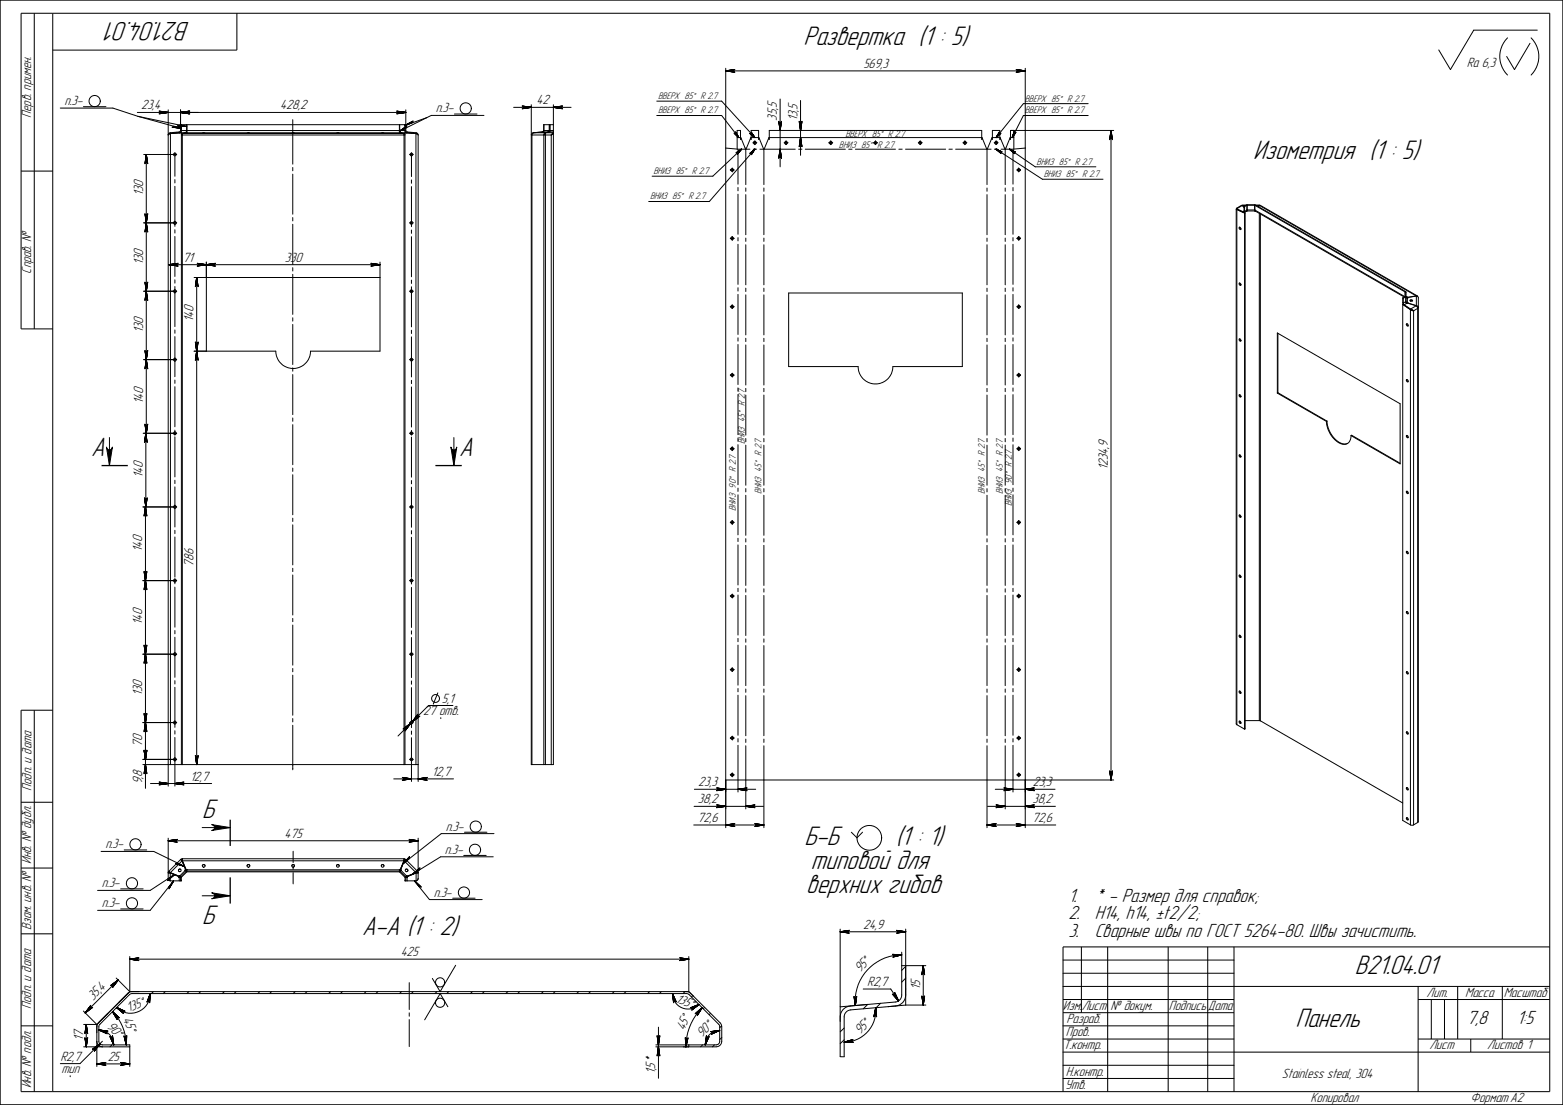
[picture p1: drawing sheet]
<svg xmlns="http://www.w3.org/2000/svg" width="594mm" height="420mm" viewBox="0 0 594 420" stroke-linecap="round" stroke-linejoin="round" font-family="sans-serif">
<defs><g id="words">
<g font-size="10.7">
<text x="72.1" y="8.3" transform="rotate(180 72.1 8.3)">В21.04.01</text>
<text x="305.4" y="17.1">Развертка (1 : 5)</text>
<text x="476.3" y="60.6">Изометрия (1 : 5)</text>
<text x="34.6" y="173.4">А</text>
<text x="174.5" y="173.4">А</text>
<text x="76.8" y="311">Б</text>
<text x="305.8" y="321.3">Б-Б</text>
<text x="340.5" y="321.3">(1 : 1)</text>
<text x="308.2" y="330.5">типовой для</text>
<text x="306.4" y="339.7">верхних гибов</text>
<text x="76.8" y="351.2">Б</text>
<text x="137.7" y="355.4">А-А (1 : 2)</text>
<text x="514.9" y="370.3">В21.04.01</text>
<text x="492.3" y="390.5">Панель</text>
</g>
<g font-size="7.6">
<text x="406.1" y="343">1.</text>
<text x="416.1" y="343">* - Размер для справок;</text>
<text x="406.1" y="349.6">2.</text>
<text x="416.1" y="349.6">H14, h14, ±t2/2;</text>
<text x="406.1" y="356.2">3.</text>
<text x="416.1" y="356.2">Сварные швы по ГОСТ 5264-80. Швы зачистить.</text>
<text x="557.6" y="389.5">7,8</text>
<text x="576.6" y="389.5">1:5</text>
</g>
<g font-size="5.4">
<text x="328.2" y="25.8">569,3</text>
<text x="557.6" y="25.3">Ra 6,3</text>
<text x="24.6" y="40">п.3-</text>
<text x="53.7" y="41.6">23,4</text>
<text x="106.5" y="41.6">428,2</text>
<text x="203.9" y="39.7">42</text>
<text x="11.9" y="44.8" transform="rotate(-90 11.9 44.8)">Перв. примен.</text>
<text x="165.6" y="42.8">п.3-</text>
<text x="295.3" y="45.9" transform="rotate(-90 295.3 45.9)">35,5</text>
<text x="303.1" y="45.9" transform="rotate(-90 303.1 45.9)">13,5</text>
<text x="54.4" y="74.6" transform="rotate(-90 54.4 74.6)">130</text>
<text x="54.4" y="100.6" transform="rotate(-90 54.4 100.6)">130</text>
<text x="69.4" y="99.5">71</text>
<text x="108.3" y="99.5">330</text>
<text x="11.9" y="104" transform="rotate(-90 11.9 104)">Справ. №</text>
<text x="73.6" y="122.5" transform="rotate(-90 73.6 122.5)">140</text>
<text x="54.4" y="126.6" transform="rotate(-90 54.4 126.6)">130</text>
<text x="54.4" y="153.7" transform="rotate(-90 54.4 153.7)">140</text>
<text x="421.1" y="178.6" transform="rotate(-90 421.1 178.6)">1234,9</text>
<text x="54.2" y="181.8" transform="rotate(-90 54.2 181.8)">140</text>
<text x="54.1" y="209.8" transform="rotate(-90 54.1 209.8)">140</text>
<text x="73.6" y="215.5" transform="rotate(-90 73.6 215.5)">786</text>
<text x="54.1" y="237.7" transform="rotate(-90 54.1 237.7)">140</text>
<text x="54.1" y="264.6" transform="rotate(-90 54.1 264.6)">130</text>
<text x="168" y="267.1">5,1</text>
<text x="160.9" y="271.7">27 отв.</text>
<text x="54.1" y="284" transform="rotate(-90 54.1 284)">70</text>
<text x="54.1" y="298.3" transform="rotate(-90 54.1 298.3)">9,8</text>
<text x="72.2" y="296.8">12,7</text>
<text x="164.2" y="295">12,7</text>
<text x="265.4" y="299">23,3</text>
<text x="392.5" y="299">23,3</text>
<text x="11.9" y="300.7" transform="rotate(-90 11.9 300.7)">Подп. и дата</text>
<text x="265.3" y="305.5">38,2</text>
<text x="392.4" y="305.5">38,2</text>
<text x="169.4" y="315.8">п.3-</text>
<text x="265.2" y="312.6">72,6</text>
<text x="392.3" y="312.6">72,6</text>
<text x="40.1" y="322.6">п.3-</text>
<text x="108.2" y="318.6">475</text>
<text x="11.9" y="328.5" transform="rotate(-90 11.9 328.5)">Инв. № дубл.</text>
<text x="169.1" y="324.7">п.3-</text>
<text x="38.7" y="337.4">п.3-</text>
<text x="164.9" y="340.9">п.3-</text>
<text x="38.7" y="345">п.3-</text>
<text x="11.9" y="353.7" transform="rotate(-90 11.9 353.7)">Взам. инв. №</text>
<text x="328.1" y="353.2">24,9</text>
<text x="152.3" y="363.6">425</text>
<text x="326.9" y="370.1" transform="rotate(-48 326.9 370.1)">95°</text>
<text x="38.7" y="377.2" transform="rotate(-45 38.7 377.2)">4</text>
<text x="329.6" y="374.9">R2,7</text>
<text x="349.7" y="376.4" transform="rotate(-90 349.7 376.4)">15</text>
<text x="11.9" y="383.6" transform="rotate(-90 11.9 383.6)">Подп. и дата</text>
<text x="35.4" y="380.5" transform="rotate(-45 35.4 380.5)">35,</text>
<text x="256.5" y="380.8" transform="rotate(23 256.5 380.8)">135°</text>
<text x="404" y="384">Изм.</text>
<text x="411.1" y="384">Лист № докум.</text>
<text x="444.2" y="384">Подпись</text>
<text x="459.1" y="384">Дата</text>
<text x="542.2" y="379">Лит.</text>
<text x="556.9" y="379">Масса</text>
<text x="571.5" y="379">Масштаб</text>
<text x="46.7" y="387.4" transform="rotate(67 46.7 387.4)">45°</text>
<text x="48.9" y="385" transform="rotate(-23 48.9 385)">135°</text>
<text x="405.4" y="389">Разраб.</text>
<text x="31.6" y="395.7" transform="rotate(-90 31.6 395.7)">17</text>
<text x="40.3" y="390.4" transform="rotate(45 40.3 390.4)">90°</text>
<text x="260.1" y="392.1" transform="rotate(-67 260.1 392.1)">45°</text>
<text x="266.7" y="394.6" transform="rotate(-45 266.7 394.6)">90°</text>
<text x="326.9" y="393.6" transform="rotate(-48 326.9 393.6)">95°</text>
<text x="405.1" y="394">Пров.</text>
<text x="404.3" y="399">Т.контр.</text>
<text x="543.3" y="399">Лист</text>
<text x="565.3" y="399">Листов 1</text>
<text x="22.9" y="403.3">R2,7</text>
<text x="23.3" y="407.9">тип</text>
<text x="40.9" y="403.4">25</text>
<text x="11.9" y="413.9" transform="rotate(-90 11.9 413.9)">Инв. № подл.</text>
<text x="249.1" y="408.5" transform="rotate(-90 249.1 408.5)">1,5*</text>
<text x="405.2" y="409">Н.контр.</text>
<text x="487.2" y="409.7">Stainless steal, 304</text>
<text x="404.9" y="414">Утв.</text>
<text x="498.1" y="418.9">Копировал</text>
<text x="558.9" y="418.9">Формат A2</text>
</g>
<g font-size="3.8">
<text x="250.1" y="37.7">ВВЕРХ 85° R 2.7</text>
<text x="389.5" y="38.6">ВВЕРХ 85° R 2.7</text>
<text x="250.1" y="43.1">ВВЕРХ 85° R 2.7</text>
<text x="389.5" y="43.1">ВВЕРХ 85° R 2.7</text>
<text x="321.3" y="52.2">ВВЕРХ 85° R 2.7</text>
<text x="318.9" y="56.4">ВНИЗ 85° R 2.7</text>
<text x="394" y="62.7">ВНИЗ 85° R 2.7</text>
<text x="248.4" y="66.2">ВНИЗ 85° R 2.7</text>
<text x="396.7" y="67.4">ВНИЗ 85° R 2.7</text>
<text x="247.1" y="75.8">ВНИЗ 85° R 2.7</text>
<text x="283.1" y="168.9" transform="rotate(-90 283.1 168.9)">ВНИЗ 45° R 2.7</text>
<text x="289.5" y="187.9" transform="rotate(-90 289.5 187.9)">ВНИЗ 45° R 2.7</text>
<text x="374.3" y="187.9" transform="rotate(-90 374.3 187.9)">ВНИЗ 45° R 2.7</text>
<text x="381.2" y="187.9" transform="rotate(-90 381.2 187.9)">ВНИЗ 45° R 2.7</text>
<text x="279.7" y="194.3" transform="rotate(-90 279.7 194.3)">ВНИЗ 90° R 2.7</text>
<text x="384.6" y="192.4" transform="rotate(-90 384.6 192.4)">ВНИЗ 90° R 2.7</text>
</g>
</g></defs>
<g fill="none" stroke="#000" stroke-width=".38">
<path d="M.1 .1h593.9v420h-593.9zM573 14.4a10 10 0 0 0 0 14.1M581.5 16.5l-5.9 10-2.9-5M581.9 14.4a10 10 0 0 1 0 14.1M584.3 11.5h-24.2l-8.8 15-4.5-7.5M201.9 39.8v250.9h.3M210.3 39.8v9.8M249.6 38.5h24.7l12.6 13.8M275.8 27l3.5 .5zM275.8 27l3.4 .4zM275.8 27l3.2 .3zM275.8 27l3.1 .2z"/>
<path d="M275.8 27l3-.2zM275.8 27l3.1-.3zM275.8 27l3.2-.4zM275.8 27l3.4-.5zM275.8 27l3.5-.6zM275.8 26v288.7M275.8 27h113.9M275.8 26.8h3.1M275.8 26.9h3M275.8 27.1h3.1M296.5 37.6v25.8M304.3 38.2v20.9"/>
<path d="M386.2 26.4l3.5 .6zM386.2 27.5l3.5-.5zM386.4 26.5l3.3 .5zM386.4 27.4l3.3-.4zM386.5 26.6l3.2 .4zM386.6 26.7l3.1 .3zM386.6 27.2l3.1-.2zM386.6 26.8h3.1M386.6 27.1h3.1M386.7 26.8l3 .2zM386.7 27h3zM386.7 26.9h3"/>
<path d="M389.7 26v288.7M413.6 39.4h-24.6l-10.4 12.9M22.9 41.1h20l9.5 3.1M31.7 40.6h8.6M52.2 42.8h102M52.4 44.2l16.5 4.6M52.4 44.2l18.6 3.9M54.6 58.7h11.5M55.5 58.7v3.1M55.6 58.7l-.5 3.6zM55.6 58.7l-.5 3.4zM55.6 58.7l-.4 3.2z"/>
<path d="M55.6 58.7l-.2 3.1zM55.6 58.7l.1 3zM55.6 58.7l.3 3.1zM55.6 58.7l.4 3.2zM55.6 58.7l.5 3.4zM55.6 58.7l.6 3.6zM55.6 58.7v109.1M55.7 58.7v3.1M60.4 42.2l3.5 .6zM60.4 43.3l3.5-.5zM60.6 42.3l3.3 .5zM60.6 43.3l3.3-.5z"/>
<path d="M60.8 42.4l3.1 .4zM60.9 42.5l3 .3zM60.9 43l3-.2zM60.9 42.6h3M60.9 42.9h3M60.9 42.7l3 .1zM60.9 42.9l3-.1zM63.9 41.8v257.1M64.7 50.5l-.6 .3-.2 .5 .9-.5M64.7 50.8l-.3 .2M64.7 50.5v.3M64.7 50.8l-.1 .1"/>
<path d="M64.7 50.8h.3M64.8 50.8v239.9M65.4 48.4l3.5 .4zM65.6 48.4l3.3 .4zM65.7 48.3l3.2 .5zM65.9 48.3l3 .5zM66 48l2.9 .8zM66.3 58.7h.4M66.5 58v.3M66.5 58.6v.3M66.5 59.2v7.8M66.9 58.7h.3"/>
<path d="M67.4 47.9l3.6 .2zM67.4 48h3.6M67.6 47.9l3.4 .2zM67.7 47.9l3.3 .2zM67.8 47.8l3.2 .3zM68 47.5l3 .6zM68.1 50.2l-3.4 .3M68.1 50.2v.3M68.3 50.5h.1M68.5 50.4l-.1 .1M68.6 50.3v.1M68.6 50.4l-.5 .1"/>
<path d="M68.6 42.8l3.5 .5zM68.6 42.8l3.3 .5zM68.6 42.8l3.2 .3zM68.6 42.8l3.1 .2zM68.6 42.8l3 .1zM68.6 42.8l3.1-.3zM68.6 42.8l3.2-.4zM68.6 42.8l3.3-.5zM68.6 42.8l3.5-.6zM68.6 49.6l-.5 .6M68.6 49.6h2.4M68.6 50.4l-3.9 .4"/>
<path d="M68.6 47.4h2.4v2.2M68.6 41.8v7.8M68.6 42.6h3.1M68.6 42.9h3.1M68.9 47.4v2.5l-.8 .6M68.9 47.4v2.5l-.3 .5M68.9 51.3h.4M68.9 50.4v240.3M68.9 50.4l-4.1 .4M68.9 50.5h1.5M68.9 50.8h.3M69.2 50.8l-.3 .3"/>
<path d="M69.3 51.3h84.6M69.3 50.8v239.9M70.9 50.5h81M70.9 50.1l-.1 .3-.4 .1M70.9 50.4l-1.7 .4M70.9 50.1v.3M70.9 50.2h.2M71 49.6l-.6 .9M71.1 49.6h80.7M71.1 50.5v-3.1h80.7v3.1M76.9 50.6h1zM93.9 50.6h1z"/>
<path d="M110.9 50.6h1zM111.3 45.5v16.9M127.9 50.6h1zM144.9 50.6h1.1zM150.7 42.2l3.5 .6zM150.7 43.3l3.5-.5zM150.9 42.3l3.3 .5zM150.9 43.3l3.3-.5zM151.1 42.4l3.1 .4zM151.2 42.5l3 .3zM151.2 43l3-.2zM151.2 42.6h3"/>
<path d="M151.2 42.9h3M151.2 42.7l3 .1zM151.2 42.9l3-.1zM151.8 49.9l2.9-2zM151.8 49.9l2.7-1.8zM151.8 49.9l2.6-1.6zM151.8 49.9l2.6-1.5zM151.8 49.9l2.8-1.9zM151.8 50.2h.1M151.9 49.6l.1 .6 .4 .3M151.9 49.6h2.3M151.9 50.4l1.7 .4 .3 .3"/>
<path d="M151.9 50.1v.3M151.9 50.1l.2 .3 .3 .1M152.4 50.5h1.5M153.6 51.3l-.1-.5 .1 239.9M153.9 49.6l.3 .8M153.9 47.4v2.2M153.9 50.8h-84.6v.5M153.9 50.4v240.3M153.9 50.4l4.2 .4M154 47.7l3.1-1.7zM154 47.7l2.9-1.6zM154 47.7l2.8-1.5z"/>
<path d="M154 47.7l2.7-1.3zM154 47.7l2.7-1.2zM154 49.6l.2 .7 .5 .2v-.3M154.2 49.6l.5 .6M154.2 50.4l3.9 .4M154.2 47.4h-2.3v2.2M154.2 41.8v7.8M154.2 50.3v.1M154.3 50.3l.1 .2M154.6 50.5h.1M154.7 50.2l3.5 .3M155.7 58.7h.3"/>
<path d="M156.2 58.7h.4M156.4 58v.3M156.4 58.6v.3M156.4 59.2v7.9M156.8 58.7h.3M157.9 50.8h.2M158.1 50.8l.8 .5M158.1 50.8l.2 .1M158.1 50.8v239.9M158.1 50.8l.4 .2M158.2 50.5l.5 .3 .2 .5M158.2 50.5l-.1 .3"/>
<path d="M158.9 51.3v245.8M162.2 44.7l-8.2 3M162.2 44.7l-10.4 5.2M172.7 43.4h8.6M183.9 43.9h-20l-1.7 .8M195.2 40.8h21.9M198.4 41.4l3.5-.6zM198.4 40.3l3.5 .5zM198.6 41.3l3.3-.5zM198.6 40.4l3.3 .4zM198.8 41.2l3.1-.4zM198.8 40.4l3.1 .4z"/>
<path d="M198.9 40.6l3 .2zM198.9 41h3M198.9 40.7h3M198.9 40.9l3-.1zM198.9 40.7l3 .1zM202.7 50.5l-.6 .4-.2 .4h7.7M202.7 50.5h4.5M205.9 50.3h1zM206.4 50.2h-.2h.3M206.4 50.2h2M206.5 50.2l-3.8 .3-.5 .8v239.4M206.5 50.1l-3.8 .4"/>
<path d="M206.6 49.6l-.5 .6M206.6 49.6h2.4M206.6 49.6v-2.2h2.4v2.2M206.8 47.4v2.3l-.4 .5M207.2 50.5l-.5 .7v239.5M207.2 50.8l-.3 .5M207.2 50.8h.1M207.2 50.5v.3M208.4 50.2h-.1M208.7 47.4v2.3l-.3 .5M208.9 50.1v.1M208.9 50.1l-1.7 .4"/>
<path d="M209 49.6l-.1 .6h-.5M209.1 49.6v.6M209.1 49.6h1.2M209.5 51.3l.8-.8h-3v240.2M209.5 51.3v239.4M210 50.9l-.5 .4M210.3 40.8l3.6-.5zM210.3 40.8l3.4-.4zM210.3 40.8l3.2-.4zM210.3 40.8l3.1-.2zM210.3 40.8l3 .1zM210.3 40.8l3.1 .3z"/>
<path d="M210.3 40.8l3.2 .4zM210.3 40.8l3.4 .5zM210.3 40.8l3.6 .6zM210.3 50.8l-.8 .5M210.3 49.6v.6M210.3 50.2v240.5h-8.1M210.3 47.4h-1.2v2.2M210.3 50.2h-1.4M210.3 50.8h.1M210.3 41h3.1M210.3 40.7h3.1M249.6 43.9h24.7l6.5 8.4"/>
<path d="M275.8 56.3l4.4 .4M279 50.6l1.8 1.7zM279.1 50.7l1.7 1.6zM279.2 50.7l1.6 1.6zM279.3 50.7l1.5 1.6zM279.4 50.7l1.4 1.6zM279.6 50.1l1.2 2.2zM279.6 50.2l1.2 2.1zM279.6 50.5l1.2 1.8zM279.7 50.4l1.1 1.9zM279.7 58.1l2.1-1.4zM279.8 58.1l2-1.4z"/>
<path d="M280 58.1l1.8-1.4zM280.1 58.1l1.7-1.4zM280.2 52.3h1.3M280.2 58.1l1.6-1.4zM280.2 56.7h3.2M280.3 58.2l1.5-1.5zM280.5 56.9v13.1M281.8 56.7l-1.5 2zM281.8 56.7l-1.5 1.9zM281.8 56.7l-1.4 1.8zM281.8 56.7l-10.9 10.3h-23M283.5 57.2v13"/>
<path d="M283.6 56.7h1.4M284.9 50.7l2 1.6zM285 58.3l1.9-1.6zM285.1 50.8l1.8 1.5zM285.1 58.3l1.8-1.6zM285.2 50.8l1.7 1.5zM285.2 58.2l1.7-1.5zM285.3 50.8l1.6 1.5zM285.3 58.2l1.6-1.5zM285.4 50.8l1.5 1.5zM285.5 50.2l1.4 2.1zM285.5 52.3h2.8"/>
<path d="M285.6 50.3l1.3 2zM285.6 50.6l1.3 1.7zM285.6 50.4l1.3 1.9zM286.2 54.3h.3M286.3 56.7h1.3M286.7 54.3h.4M286.9 56.7l-1.3 2.1zM286.9 56.7l-1.3 2zM286.9 56.7l-1.2 1.9zM286.9 56.7l-1.3 1.8zM286.9 56.7l-1.4 1.7zM286.9 53.6v.3"/>
<path d="M286.9 54.1v.4M286.9 54.7v.3M286.9 56.7l-17.3 19.9h-23M287.3 54.3h.3M288.8 56.7h1.5M290.3 57.2v13M290.4 56.7h11.9M292.4 52.3h80.7M296 46.1l.5 3.5zM296 46.3l.5 3.3zM296.1 46.4l.4 3.2zM296.3 46.6l.2 3z"/>
<path d="M296.4 46.6v3M296.4 56.7v3.1M296.4 46.6l.1 3zM296.5 56.7l.5 3.5zM296.5 56.7l.5 3.3zM296.5 56.7l.4 3.2zM296.5 56.7l.3 3.1zM296.5 56.7l.1 3zM296.5 56.7l-.2 3.1zM296.5 56.7l-.4 3.2zM296.5 56.7l-.5 3.3zM296.5 56.7l-.5 3.5z"/>
<path d="M296.6 46.6l-.1 3zM296.6 46.6v3M296.6 56.7v3.1M296.8 46.6l.1-.2-.4 3.2zM297 46.3l-.5 3.3zM297 46.1l-.5 3.5zM298.1 54.3h.3M298.6 54.3h.4M298.8 53.6v.3M298.8 54.1v.4M298.8 54.7v.3M299.2 54.3h.3"/>
<path d="M303.5 56.7h1.3M303.7 46.1l.6 3.5zM303.8 46.3l.5 3.3zM303.9 46.4l.4 3.2zM304 46.6l.3 3zM304.2 46.6v3M304.2 52.3v3.1M304.2 46.6l.1 3zM304.3 52.3l-.6 3.5zM304.3 52.3l-.5 3.3zM304.3 52.3l-.4 3.2zM304.3 52.3l-.3 3.1z"/>
<path d="M304.3 52.3l.1 3zM304.3 52.3l.3 3.1zM304.3 52.3l.4 3.2zM304.3 52.3l.5 3.3zM304.3 52.3l.5 3.5zM304.4 46.6l-.1 3zM304.4 46.6v3M304.4 52.3v3.1M304.6 46.6l.1-.2-.4 3.2zM304.8 46.3l-.5 3.3zM304.8 46.1l-.5 3.5zM306.1 56.7h15.2"/>
<path d="M315 54.3h.4M315.6 54.3h.4M315.8 53.6v.3M315.8 54.1v.4M315.8 54.7v.3M316.2 54.3h.3M322.6 56.7h1.3M325.1 56.7h15.3M332 54.3h.4M332.6 54.3h.4M332.7 53.6v.3M332.7 54.1v.4"/>
<path d="M332.7 54.7v.3M333.2 54.3h.3M341.6 56.7h1.3M344.2 56.7h15.2M349 54.3h.4M349.6 54.3h.4M349.8 53.6v.3M349.8 54.1v.4M349.8 54.7v.3M350.2 54.3h.3M360.7 56.7h1.3M363.2 56.7h11.9"/>
<path d="M366 54.3h.4M366.6 54.3h.4M366.8 53.6v.3M366.8 54.1v.4M366.8 54.7v.3M367.2 54.3h.3M375.2 57.2v13M375.3 56.7h1.4M377.2 52.3h2.8M377.9 54.3h.3M378 56.7h1.2M378.4 54.3h.4"/>
<path d="M378.6 52.3l1.9-1.7zM378.6 52.3l1.8-1.6zM378.6 56.7l2.3 1zM378.6 56.7l2.2 1zM378.6 56.7l2.1 1zM378.6 56.7l1.9 1zM378.6 56.7l1.8 1.1zM378.6 56.7l1.7 1.4zM378.6 56.7l1.8 1.5zM378.6 56.7l1.8 1.6zM378.6 56.7l1.9 1.7zM378.6 53.6v.3"/>
<path d="M378.6 54.1v.4M378.6 54.7v.3M378.6 56.7l17.6 11.5h23M379 54.3h.3M379.8 50.4l-1.2 1.9zM379.8 50.5l-1.2 1.8zM379.8 50.3l-1.2 2zM379.9 50.1l-1.3 2.2zM379.9 50.6l-1.3 1.7zM380 50.7l-1.4 1.6zM380.1 50.7l-1.5 1.6zM380.5 56.7h1.5"/>
<path d="M382.1 57.2v13M382.1 56.7h3.2M383.7 56.7l2.3 1.1zM383.7 56.7l2.2 1.1zM383.7 56.7l2 1.1zM383.7 56.7l1.9 1.1zM383.7 56.7l1.8 1.3zM383.7 56.7l1.7 1.4zM383.7 56.7l1.7 1.5zM383.7 56.7l1.8 1.6zM383.7 56.7l1.9 1.8zM383.7 56.7l9.8 6.7h23"/>
<path d="M384.1 52.3h1.2M385 56.9v13.1M385.3 49.6v7.1M385.5 50.2l-.8 2.1zM385.5 50.1l-.8 2.2zM385.5 49.9l-.8 2.4zM385.6 50.3l-.9 2zM385.6 50.4l-.9 1.9zM385.7 50.4l-1 1.9zM385.9 50.4l-1.2 1.9zM386 50.4l-1.3 1.9zM386.1 50.3l-1.4 2z"/>
<path d="M389.7 56.3l-4.4 .4M413.6 43.9h-24.6l-4.3 8.4M422.2 49.6v3.1M422.3 49.6l-.5 3.5zM422.3 49.6l-.5 3.4zM422.3 49.6l-.4 3.2zM422.3 49.6l-.3 3.1zM422.3 49.6l.1 3zM422.3 49.6l.3 3.1zM422.3 49.6l.4 3.2zM422.3 49.6l.5 3.4zM422.3 49.6l.5 3.5z"/>
<path d="M422.3 49.6v247M422.4 49.6v3.1M423.3 49.6h-39.2v3.4l-.2-.6-1.8 4.5-1.9-4.5-.2 .6v-3.4h-2.8v3.4l-.1-.6-1.9 4.5-1.9-4.5-.2 .6v-3.4h-80.7v3.4l-.2-.6-1.9 4.5-1.8-4.5-.2 .6v-3.4h-2.8v3.4l-.1-.6-1.9 4.5-1.9-4.5-.1 .6v-3.4h-1.3v7.1M66.5 68.3v1.3M66.5 70.8v15.3M111.3 63.7v1.2M111.3 66.2v15.3M156.4 68.4v1.3M156.4 70.9v15.3M277.6 64.6h.3M278.1 64.6h.4M278.3 63.9v.3"/>
<path d="M278.3 64.4v.4M278.3 65v.3M278.7 64.6h.3M280.5 71.3v1.3M280.5 73.8v15.3M283.5 71.5v1.2M283.5 74v15.3M290.3 71.5v1.2M290.3 74v15.3M375.2 71.5v1.2M375.2 74v15.3M382.1 71.5v1.2"/>
<path d="M382.1 74v15.3M385 71.3v1.3M385 73.8v15.3M386.5 64.6h.3M387 64.6h.4M387.2 63.9v.3M387.2 64.4v.4M387.2 65v.3M387.6 64.6h.3M469.9 79.5v195.8l.2 .3M470 79.4l.1 .2M470 79.4l-.1 .1 .2 .2"/>
<path d="M470 79.4l2.5 1.1M470.1 79.6l2.9 1.4M470.1 79.7v195.9M472.2 78.1h-.3l-1.9 1.1M472.2 78.1l-2.2 1.3M472.2 78.1l.6 .8M472.3 78v.2zM472.3 78h1.3M472.3 78.1l.5 .6M472.3 78.1h1.1M472.8 78.5v1.8M472.8 78.5l.2 .1"/>
<path d="M473 78.6v1.8M473.8 78h3.3M473.9 79.9l-.1 .4M473.9 78.1l-.9 .5M473.9 78.1v1.8M473.9 79.9l-.9 .5M473.9 78.1l-.2-.2-.9 .6M473.9 79.8h.1M473.9 78.1h.1M474 77.9h2.9v2.3h-2.9zM474 79.8h2.9M476.9 79.8h.1"/>
<path d="M476.9 78.1h.1M477 79.9l.1 .4M477 78.1v1.8M477 78.1l57.1 32.9M477 79.9l57 32.9M477 78.1l.2-.2 57.1 33M477.3 78h1.3M477.5 78.1h1.1M478.6 78l.1 .2zM478.6 78.1l-.4 .4M478.7 78.1h.4l59.6 34.4M478.7 78.1l-.4 .5"/>
<path d="M478.7 78.1l59.6 34.4M54.6 84.7h11.5M55.1 81.2l.5 3.5zM55.1 81.4l.5 3.3zM55.2 81.6l.4 3.1zM55.4 81.7l.2 3zM55.5 81.7v6.1M55.5 81.7l.1 3zM55.6 84.7l-.5 3.6zM55.6 84.7l-.5 3.4zM55.6 84.7l-.4 3.2zM55.6 84.7l-.2 3.1z"/>
<path d="M55.6 84.7l.1 3zM55.6 84.7l.3 3.1zM55.6 84.7l.4 3.2zM55.6 84.7l.5 3.4zM55.6 84.7l.6 3.6zM55.7 81.7l-.1 3zM55.7 81.7v6.1M55.9 81.7l-.3 3zM56.1 81.4l-.5 3.3zM56.2 81.2l-.6 3.5zM66.3 84.7h.4M66.5 87.3v1.3"/>
<path d="M66.5 89.9v15.2M66.9 84.7h.3M78.4 99.7v33.8M111.3 82.7v1.3M111.3 85.3v15.2M144.4 99.7v33.8h-26.4a6.6 6.6 0 0 1-6.6 6.6 6.6 6.6 0 0 1-6.6-6.6h-31M155.7 84.7h.3M156.2 84.7h.4M156.4 87.5v1.2M156.4 90v15.2M156.8 84.7h.3M277.6 90.6h.3"/>
<path d="M278.1 90.6h.4M278.3 89.9v.3M278.3 90.4v.4M278.3 91v.3M278.7 90.6h.3M280.5 90.3v1.3M280.5 92.9v15.2M283.5 90.5v1.3M283.5 93.1v15.2M290.3 90.5v1.3M290.3 93.1v15.2M375.2 90.5v1.3"/>
<path d="M375.2 93.1v15.2M382.1 90.5v1.3M382.1 93.1v15.2M385 90.3v1.3M385 92.9v15.2M386.5 90.6h.3M387 90.6h.4M387.2 89.9v.3M387.2 90.4v.4M387.2 91v.3M387.6 90.6h.3M471 86.4a.42 .42 0 0 1 .6 .3 .42 .42 0 0 1-.4 .5z"/>
<path d="M471.2 86.4l.4 .8M472.8 80.3l-.3 .2M472.8 80.3l.2 .1M472.9 80.8l.4 .1M473 80.4l-.2 .4-.3-.3M473 81v196.2M473.3 80.9l-.3 .1M473.3 80.9v196.2l-.3 .1M473.7 80.3h.1M473.8 80.3l-.9 .5M473.9 80.1l-.1 .2M473.9 80h.1"/>
<path d="M476.9 80h.1M477 80.1l.1 .2M477.1 80.3l56.7 32.7M477.2 80.3h-.1M478.7 81.1v192.9M479 81.4v192.7M54.6 110.7h11.5M55.1 107.2l.5 3.5zM55.1 107.4l.5 3.3zM55.2 107.6l.4 3.1zM55.4 107.7l.2 3zM55.5 107.7v6.1"/>
<path d="M55.5 107.8l.1 2.9zM55.6 110.7l-.5 3.6zM55.6 110.7l-.5 3.4zM55.6 110.7l-.4 3.2zM55.6 110.7l-.2 3.1zM55.6 110.7l.1 3zM55.6 110.7l.3 3.1zM55.6 110.7l.4 3.2zM55.6 110.7l.5 3.4zM55.6 110.7l.6 3.6zM55.7 107.8l-.1 2.9zM55.7 107.7v6.1"/>
<path d="M55.9 107.7l-.3 3zM56.1 107.4l-.5 3.3zM56.2 107.2l-.6 3.5zM64.2 100.6l3.5 .6zM64.2 100.6l3.4 .5zM64.2 100.6l3.2 .4zM64.2 100.6l3.1 .3zM64.2 100.6l3-.1zM64.2 100.6l3.1-.2zM64.2 100.6l3.2-.3zM64.2 100.6l3.4-.4zM64.2 100.6l3.5-.5z"/>
<path d="M64.2 100.6h80.2M64.2 100.5h3.1M64.2 100.8h3.1M66.3 110.7h.4M66.5 106.4v1.3M66.5 108.9v15.3M66.9 110.7h.3M73.8 105.5h70.6M74.6 105.5v3.1M74.8 105.5l-.6 3.5zM74.8 105.5l-.5 3.3zM74.8 105.5l-.4 3.2z"/>
<path d="M74.8 105.5l-.3 3.1zM74.8 105.5l.1 3zM74.8 105.5l.2 3.1zM74.8 105.5l.3 3.2zM74.8 105.5l.5 3.3zM74.8 105.5l.5 3.5zM74.8 105.5v185.2M74.9 105.5v3.1M74.9 100.1l3.5 .5zM74.9 101.2l3.5-.6zM75.1 100.2l3.3 .4zM75.1 101.1l3.3-.5z"/>
<path d="M75.3 100.3l3.1 .3zM75.4 100.4l3 .2zM75.4 100.9l3-.3zM75.4 100.5h6.1M75.4 100.8h6.1M75.4 100.5l3 .1zM75.4 100.7l3-.1zM78.4 100.6l3.1-.2zM78.4 100.6l3.2-.3zM78.4 100.6l3.3-.4zM78.4 100.6l3.5-.5zM78.4 100.6l3-.1z"/>
<path d="M78.4 100.6l3.1 .3zM78.4 100.6l3.2 .4zM78.4 100.6l3.3 .5zM78.4 100.6l3.5 .6zM111.3 101.8v1.2M111.3 104.3v15.3M140.9 100.1l3.5 .5zM140.9 101.2l3.5-.6zM141.1 100.2l3.3 .4zM141.1 101.1l3.3-.5zM141.3 100.3l3.1 .3zM141.4 100.4l3 .2z"/>
<path d="M141.4 100.9l3-.3zM141.4 100.5h3M141.4 100.8h3M141.4 100.5l3 .1zM141.4 100.7l3-.1zM155.7 110.7h.3M156.2 110.7h.4M156.4 106.5v1.3M156.4 109v15.3M156.8 110.7h.3M277.6 116.6h.3M278.1 116.6h.4"/>
<path d="M278.3 115.9v.3M278.3 116.4v.4M278.3 117v.3M278.7 116.6h.3M280.5 109.4v1.3M280.5 111.9v15.3M283.5 109.6v1.2M283.5 112.1v15.3M290.3 109.6v1.2M290.3 112.1v15.3M299.8 111.4h66v28h-26.4a6.6 6.6 0 0 1-6.6 6.6 6.6 6.6 0 0 1-6.6-6.6h-26.4zM375.2 109.6v1.2"/>
<path d="M375.2 112.1v15.3M382.1 109.6v1.2M382.1 112.1v15.3M385 109.4v1.3M385 111.9v15.3M386.5 116.6h.3M387 116.6h.4M387.2 115.9v.3M387.2 116.4v.4M387.2 117v.3M387.6 116.6h.3M471 107.7a.43 .43 0 0 1 .6 .2 .43 .43 0 0 1-.3 .6z"/>
<path d="M471.2 107.6l.4 .8M533.2 115.1l.5 1M533.2 115.7v196.3l2.9 1.7M533.2 113.3v1.8M533.2 115.7l2.9 2M533.2 113.3l.2 .1M533.2 115.1l.2 .1M533.3 115.6l-.1 .1M533.4 115.2l.3 .7M533.4 113.4v1.8M533.7 115.9l2.5 1.6M533.7 116.1l2.4 1.7"/>
<path d="M533.7 115.9v.2M534.1 112.8l-.9 .5M534.1 112.8l.2 .1M534.1 111v1.8M534.1 112.7h.3M534.1 111.1h.3v3.4M534.3 114.7l.3 .7M534.3 112.9l-.9 .5M534.3 110.9v.2M534.3 112.9v1.8M534.3 114.7l-.9 .5M534.3 114.5h.1"/>
<path d="M534.3 110.9l-.2 .1M534.4 115h.1M534.4 114.5l.5 .5M534.4 112.9l.5 .4M534.4 113h.2M534.4 115.1l.5 .3h-.3M534.4 115.1l3.9 1.2M534.4 115.1h.1M534.4 112.8l.2 .2M534.5 115l3.8 1.2M534.6 113.2l.3 .1M534.6 115.4l-.9 .5"/>
<path d="M534.6 113v.1M534.7 112.9l-.2 .2 3.8-.5 .8 .5v199.4l-.3 .2M534.7 112.9l-.1 .1M534.7 112.9v.1M534.9 115h-.4M534.9 113.3v1.7M534.9 115h.1M535.9 114.3l1 .1M536 114.1a.41 .41 0 0 1 .6-.2 .41 .41 0 0 1 0 .6l-.6-.1zM536.1 117.7l1.2 .5M536.1 117.7v196M536.1 117.8l1.2 .4"/>
<path d="M536.2 117.5l1.1 .7M536.2 117.5l-.1 .3M536.5 117.8l.6 .2M537.3 118.2v195.5M538.3 116.3l.5 1M538.3 112.5l.5 .2M538.3 116.3l-2.1 1.2M538.3 112.5v3.7M538.3 116.2l.8 .7M538.3 116.2v.1M538.6 116.7l.5 .2M538.8 117.3l-1.5 .9"/>
<path d="M538.8 117.3v195.4M539.1 116.9l-.3 .4M54.6 136.7h11.5M55.1 133.2l.5 3.5zM55.1 133.4l.5 3.3zM55.2 133.6l.4 3.1zM55.4 133.7l.2 3zM55.5 133.7v6.1M55.5 133.8l.1 2.9zM55.6 136.7l-.5 3.6zM55.6 136.7l-.5 3.4zM55.6 136.7l-.4 3.2z"/>
<path d="M55.6 136.7l-.2 3.1zM55.6 136.7l.1 3zM55.6 136.7l.3 3.1zM55.6 136.7l.4 3.2zM55.6 136.7l.5 3.4zM55.6 136.7l.6 3.6zM55.7 133.8l-.1 2.9zM55.7 133.7v6.1M55.9 133.7l-.3 3zM56.1 133.4l-.5 3.3zM56.2 133.2l-.6 3.5zM66.3 136.7h.4"/>
<path d="M66.5 125.4v1.3M66.5 128v15.2M66.9 136.7h.3M74.2 130l.6 3.5zM74.3 130.2l.5 3.3zM74.4 130.4l.4 3.1zM74.5 130.5l.3 3zM74.6 130.5v6.1M74.7 130.5l.1 3zM74.8 133.5l-.6 3.5zM74.8 133.5l.5 3.5zM74.8 133.5l.5 3.3z"/>
<path d="M74.8 133.5l.3 3.2zM74.8 133.5l.2 3.1zM74.8 133.5l.1 3zM74.8 133.5l-.3 3.1zM74.8 133.5l-.4 3.2zM74.8 133.5l-.5 3.3zM74.9 130.5l-.1 3zM74.9 130.5v6.1M75 130.5l-.2 3zM75.3 130.2l-.5 3.3zM75.3 130l-.5 3.5zM111.3 120.8v1.3"/>
<path d="M111.3 123.4v15.2M111.3 139.9v1.2M155.7 136.7h.3M156.2 136.7h.4M156.4 125.6v1.2M156.4 128.1v15.2M156.8 136.7h.3M280.5 128.4v1.3M280.5 131v15.2M283.5 128.6v1.3M283.5 131.2v15.2M290.3 128.6v1.3"/>
<path d="M290.3 131.2v15.2M375.2 128.6v1.3M375.2 131.2v15.2M382.1 128.6v1.3M382.1 131.2v15.2M385 128.4v1.3M385 131v15.2M471 128.9a.43 .43 0 0 1 .6 .2 .43 .43 0 0 1-.3 .6zM471.2 128.8l.4 .8M485.7 126.7v22.6M534.6 123.2a.42 .42 0 0 1 .6 .2 .42 .42 0 0 1-.3 .6zM534.8 123.1l.4 .8"/>
<path d="M66.5 144.5v1.3M66.5 147v15.3M111.3 142.4v15.3M111.3 158.9v1.3M156.4 144.6v1.3M156.4 147.1v15.3M277.6 142.6h.3M278.1 142.6h.4M278.3 141.9v.3M278.3 142.4v.4M278.3 143v.3M278.7 142.6h.3"/>
<path d="M280.5 147.5v1.3M280.5 150v15.3M283.5 147.7v1.2M283.5 150.2v15.3M290.3 147.7v1.2M290.3 150.2v15.3M375.2 147.7v1.2M375.2 150.2v15.3M382.1 147.7v1.2M382.1 150.2v15.3M385 147.5v1.3M385 150v15.3"/>
<path d="M386.5 142.6h.3M387 142.6h.4M387.2 141.9v.3M387.2 142.4v.4M387.2 143v.3M387.6 142.6h.3M471 150.1a.42 .42 0 0 1 .6 .2 .42 .42 0 0 1-.4 .6zM471.2 150.1l.4 .8M485.5 149.5v-22.9l46.7 26.9v22.9l-18.7-10.8M485.5 149.5l18.7 10.7M485.7 149.3l18.7 10.8M485.7 149.3l-.2 .2"/>
<path d="M534.6 144.4a.41 .41 0 0 1 .7 .2 .41 .41 0 0 1-.6 .5zM534.8 144.3l.4 .8M40.5 170a1.13 1.13 0 0 0 1.1 1.1 1.13 1.13 0 0 0 1.1-1.1l-1.1 7zM41.6 166.4v10.6M54.4 164.7h11.7M55.1 161.3l.5 3.4zM55.1 161.4l.5 3.3zM55.2 161.6l.4 3.1zM55.3 164.7v3.1M55.4 161.7l.2 3zM55.4 164.7v31.1M55.4 164.7l.6 3.5z"/>
<path d="M55.4 164.7l.4 3.2zM55.4 164.7l.3 3.1zM55.4 164.7l-.1 3zM55.4 164.7l-.2 3.1zM55.4 164.7l-.4 3.2zM55.4 164.7l-.5 3.4zM55.4 164.7l-.5 3.5zM55.4 164.7l.5 3.4zM55.5 161.7v3M55.5 161.7l.1 3zM55.7 161.7l-.1 3zM55.7 161.7v3"/>
<path d="M56 161.6l-.4 3.1zM56.1 161.4l-.5 3.3zM56.2 161.3l-.6 3.4zM66.3 164.7h.4M66.5 163.5v1.5M66.5 165.1v.4M66.5 166.1v15.2M66.9 164.7h.3M111.3 161.5v15.2M111.3 178v1.2M155.7 164.7h.3M156.2 164.7h.4"/>
<path d="M156.4 163.7v1.3M156.4 165.1v.4M156.4 166.2v15.2M156.8 164.7h.3M171.4 170a1.11 1.11 0 0 0 1.1 1.1 1.11 1.11 0 0 0 1.1-1.1l-1.1 7zM172.5 166.4v10.6M277.6 170.6h.3M278.1 170.6h.4M278.3 169.9v.3M278.3 170.4v.4M278.3 171v.3M278.7 170.6h.3"/>
<path d="M280.5 166.5v1.3M280.5 169.1v15.2M283.5 166.7v1.3M283.5 169.3v15.2M290.3 166.7v1.3M290.3 169.3v15.2M375.2 166.7v1.3M375.2 169.3v15.2M382.1 166.7v1.3M382.1 169.3v15.2M385 166.5v1.3M385 169.1v15.2"/>
<path d="M386.5 170.6h.3M387 170.6h.4M387.2 169.9v.3M387.2 170.4v.4M387.2 171v.3M387.6 170.6h.3M471 173a.43 .43 0 0 1 .6 .2 .43 .43 0 0 1-.3 .6zM471.2 172.9l.4 .8M504.2 160.2a9.3 9.3 0 0 0 6.6 8.7 2.79 2.79 0 0 0 2.7-3.3M504.4 160.1a9.3 9.3 0 0 0 6.6 8.7l1.2-.2M504.4 160.1l-.2 .1M513.5 165.6l.2-.1 18.5 10.6"/>
<path d="M534.6 165.6a.42 .42 0 0 1 .6 .2 .42 .42 0 0 1-.4 .6zM534.8 165.6l.4 .7M54.3 192.8h11.8M54.9 189.3l.5 3.5zM54.9 189.4l.5 3.4zM55 189.6l.4 3.2zM55.2 192.8v3M55.2 189.7l.2 3.1zM55.3 192.8l-.5 3.5zM55.3 192.8l-.5 3.3zM55.3 192.8l-.4 3.1zM55.3 192.8l-.3 3z"/>
<path d="M55.3 192.8l-.1 3zM55.3 192.8l.2 3zM55.3 192.8l.4 3.1zM55.3 192.8l.5 3.3zM55.3 192.8l.5 3.5zM55.3 189.7v110.1M55.3 189.8l.1 3zM55.5 189.8l-.1 3zM55.6 189.7v3.1M55.7 189.7l-.3 3.1zM55.9 189.4l-.5 3.4zM56 189.3l-.6 3.5z"/>
<path d="M66.3 192.8h.4M66.5 182.6v1.3M66.5 185.1v15.3M66.9 192.8h.3M111.3 180.5v15.3M111.3 197v1.3M111.3 199.6v15.2M155.7 192.8h.3M156.2 192.8h.4M156.4 182.7v1.3M156.4 185.2v15.3M156.8 192.8h.3"/>
<path d="M277.6 198.6h.3M278.1 198.6h.4M278.3 197.9v.3M278.3 198.4v.4M278.3 199v.4M278.7 198.6h.3M280.5 185.6v1.3M280.5 188.1v15.3M283.5 185.8v1.2M283.5 188.3v15.3M290.3 185.8v1.2M290.3 188.3v15.3"/>
<path d="M375.2 185.8v1.2M375.2 188.3v15.3M382.1 185.8v1.2M382.1 188.3v15.3M385 185.6v1.3M385 188.1v15.3M386.5 198.6h.3M387 198.6h.4M387.2 197.9v.3M387.2 198.4v.4M387.2 199v.4M387.6 198.6h.3"/>
<path d="M471 195.9a.43 .43 0 0 1 .6 .2 .43 .43 0 0 1-.3 .6zM471.2 195.8l.4 .8M534.6 186.9a.42 .42 0 0 1 .6 .2 .42 .42 0 0 1-.3 .5zM534.8 186.8l.4 .8M54.8 217.2l.5 3.6zM54.8 217.4l.5 3.4zM54.9 217.6l.4 3.2zM55 217.7l.3 3.1zM55.2 217.7v6.1M55.2 217.8l.1 3zM55.4 217.8l-.1 3zM55.4 217.7v6.1"/>
<path d="M55.5 217.7l-.2 3.1zM55.8 217.4l-.5 3.4zM55.8 217.2l-.5 3.6zM66.5 201.6v1.3M66.5 204.2v15.2M111.3 216.1v1.2M111.3 218.6v15.3M156.4 201.8v1.2M156.4 204.3v15.2M280.5 204.6v1.3M280.5 207.2v15.2M283.5 204.8v1.3"/>
<path d="M283.5 207.4v15.2M290.3 204.8v1.3M290.3 207.4v15.2M375.2 204.8v1.3M375.2 207.4v15.2M382.1 204.8v1.3M382.1 207.4v15.2M385 204.6v1.3M385 207.2v15.2M471 218.8a.43 .43 0 0 1 .6 .2 .43 .43 0 0 1-.3 .5zM471.2 218.7l.4 .8M534.6 209.7a.42 .42 0 0 1 .6 .2 .42 .42 0 0 1-.4 .6z"/>
<path d="M534.8 209.6l.4 .8M54.3 220.8h11.8M55.3 220.8l.5 3.5zM55.3 220.8l-.1 2.9zM55.3 220.8l-.3 3zM55.3 220.8l-.4 3.1zM55.3 220.8l-.5 3.3zM55.3 220.8l-.5 3.5zM55.3 220.8l.5 3.3zM55.3 220.8l.4 3.1zM55.3 220.8l.2 3zM66.3 220.8h.4"/>
<path d="M66.5 220v.3M66.5 220.6v1.4M66.5 223.2v15.3M66.5 239.7v1.3M66.9 220.8h.3M111.3 235.1v1.3M111.3 237.7v15.2M155.7 220.8h.3M156.2 220.8h.4M156.4 220v.3M156.4 220.6v1.5M156.4 223.3v15.3"/>
<path d="M156.4 239.9v1.2M156.8 220.8h.3M277.6 226.6h.3M278.1 226.6h.4M278.3 225.9v.3M278.3 226.4v.4M278.3 227v.3M278.7 226.6h.3M280.5 223.7v1.3M280.5 226.2v15.3M283.5 223.9v1.2M283.5 226.4v15.3"/>
<path d="M290.3 223.9v1.2M290.3 226.4v15.3M375.2 223.9v1.2M375.2 226.4v15.3M382.1 223.9v1.2M382.1 226.4v15.3M385 223.7v1.3M385 226.2v15.3M386.5 226.6h.3M387 226.6h.4M387.2 225.9v.3M387.2 226.4v.4"/>
<path d="M387.2 227v.3M387.6 226.6h.3M534.6 232.6a.42 .42 0 0 1 .6 .2 .42 .42 0 0 1-.4 .5zM534.8 232.5l.4 .8M54.3 248.7h11.8M54.8 245.3l.5 3.4zM54.8 245.4l.5 3.3zM54.9 245.6l.4 3.1zM55 245.7l.3 3zM55.2 245.7v6.1M55.2 245.7l.1 3zM55.3 248.7l-.5 3.5z"/>
<path d="M55.3 248.7l-.5 3.4zM55.3 248.7l-.4 3.2zM55.3 248.7l-.3 3.1zM55.3 248.7l-.1 3zM55.3 248.7l.2 3.1zM55.3 248.7l.4 3.2zM55.3 248.7l.5 3.4zM55.3 248.7l.5 3.5zM55.4 245.7l-.1 3zM55.4 245.7v6.1M55.5 245.7l.2-.1-.4 3.1zM55.8 245.4l-.5 3.3z"/>
<path d="M55.8 245.3l-.5 3.4zM66.3 248.7h.4M66.5 242.3v15.2M66.5 258.8v1.3M66.9 248.7h.3M111.3 254.2v1.2M111.3 256.7v15.3M155.7 248.7h.3M156.2 248.7h.4M156.4 242.4v15.2M156.4 258.9v1.3M156.8 248.7h.3"/>
<path d="M277.6 254.6h.3M278.1 254.6h.4M278.3 253.9v.3M278.3 254.4v.4M278.3 255v.3M278.7 254.6h.3M280.5 242.7v1.3M280.5 245.3v15.2M283.5 242.9v1.3M283.5 245.5v15.2M290.3 242.9v1.3M290.3 245.5v15.2"/>
<path d="M375.2 242.9v1.3M375.2 245.5v15.2M382.1 242.9v1.3M382.1 245.5v15.2M385 242.7v1.3M385 245.3v15.2M386.5 254.6h.3M387 254.6h.4M387.2 253.9v.3M387.2 254.4v.4M387.2 255v.3M387.6 254.6h.3"/>
<path d="M471 241.6a.43 .43 0 0 1 .6 .2 .43 .43 0 0 1-.3 .6zM471.2 241.5l.4 .8M534.6 255.4a.42 .42 0 0 1 .6 .3 .42 .42 0 0 1-.4 .5zM534.8 255.4l.4 .8M54.3 274.7h11.8M54.8 271.3l.5 3.4zM54.8 271.4l.5 3.3zM54.9 271.6l.4 3.1zM55 271.7l.3 3zM55.2 271.7v6.1M55.2 271.7l.1 3zM55.3 274.7l-.5 3.5z"/>
<path d="M55.3 274.7l-.5 3.4zM55.3 274.7l-.4 3.2zM55.3 274.7l-.3 3.1zM55.3 274.7l-.1 3zM55.3 274.7l.2 3.1zM55.3 274.7l.4 3.2zM55.3 274.7l.5 3.4zM55.3 274.7l.5 3.5zM55.4 271.7l-.1 3zM55.4 271.7v6.1M55.5 271.7l.2-.1-.4 3.1zM55.8 271.4l-.5 3.3z"/>
<path d="M55.8 271.3l-.5 3.4zM66.3 274.7h.4M66.5 261.3v15.3M66.5 277.8v1.3M66.9 274.7h.3M111.3 273.2v1.3M111.3 275.8v16.9M153.2 277.2l2.8-2.1zM153.3 277.1l2.7-2zM153.5 277.1l2.5-2zM153.7 277.1l2.3-2zM153.9 277.2l2.1-2.1z"/>
<path d="M155.7 274.7h.3M156 275.1l-2.1 2.9zM156 275.1l-2 2.7zM156 275.1l-1.9 2.5zM156 275.1l-1.9 2.4-.1-.2zM156.2 274.7h.4M156.4 261.4v15.3M156.4 278v1.2M156.7 274.4l2.4-2zM156.7 274.4l2.6-2zM156.7 274.4l2.7-2zM156.7 274.4l2.9-2.1z"/>
<path d="M156.8 274.7h.3M158.7 271.9l-2 2.5zM158.7 272.1l-2 2.3zM158.8 271.7l-2.1 2.7zM158.8 272.2l.1 .1-2.2 2.1zM158.8 271.5l-2.1 2.9zM166.4 263.5l-1.7 4.2M167.5 272.9h.1M172.2 268.3h-9.3l-11.6 11.6M278.3 279.9v.3M280.5 261.8v1.3M280.5 264.3v15.3"/>
<path d="M283.5 262v1.2M283.5 264.5v15.3M290.3 262v1.2M290.3 264.5v15.3M375.2 262v1.2M375.2 264.5v15.3M382.1 262v1.2M382.1 264.5v15.3M385 261.8v1.3M385 264.3v15.3M387.2 279.9v.3M470.1 275.6l2.9 1.6"/>
<path d="M471 262.9a.43 .43 0 0 1 .6 .1 .43 .43 0 0 1-.3 .6zM471 274.3a.43 .43 0 0 1 .6 .2 .43 .43 0 0 1-.3 .6zM471.2 262.7l.4 .9M471.2 274.2l.4 .8M471.5 274.3l-.3 .2M473.3 274h5.4M478.7 274l.3 .1M479 274.1l54.2 31.2M534.6 278.3a.42 .42 0 0 1 .6 .2 .42 .42 0 0 1-.4 .5zM534.8 278.2l.1 .5 .3 .3M54.3 290.7h10.5M54.3 288.7h11.8"/>
<path d="M54.8 285.3l.5 3.4zM54.8 285.4l.5 3.3zM54.9 285.6l.4 3.1zM55 285.7l.3 3zM55.2 285.7v3M55.2 290.7v3.1M55.2 285.8l.1 2.9zM55.3 290.7l-.5 3.5zM55.3 290.7l-.5 3.3zM55.3 290.7l-.4 3.2zM55.3 290.7l-.3 3.1zM55.3 290.7l-.1 3z"/>
<path d="M55.3 290.7l.2 3.1zM55.3 290.7l.4 3.2zM55.3 290.7l.5 3.3zM55.3 290.7l.5 3.5zM55.4 285.8l-.1 2.9zM55.4 285.7v3M55.4 290.7v3.1M55.5 285.7l-.2 3zM55.8 285.4l-.5 3.3zM55.8 285.3l-.5 3.4zM57.2 297.9h23.2M60.4 297.4l3.5 .5z"/>
<path d="M60.4 298.5l3.5-.6zM60.6 297.4l3.3 .5zM60.6 298.4l3.3-.5zM60.8 297.5l3.1 .4zM60.9 297.6l3 .3zM60.9 298.2l3-.3zM60.9 297.8h3M60.9 298h3M60.9 297.8l3 .1zM60.9 298l3-.1zM64.8 290.7h88.8M66.3 288.7h.4"/>
<path d="M66.5 297.9l3.5 .6zM66.5 297.9l3.3 .5zM66.5 297.9l3.1 .4zM66.5 297.9l3 .3zM66.5 297.9l3-.1zM66.5 297.9l3-.3zM66.5 297.9l3.1-.4zM66.5 297.9l3.3-.5zM66.5 297.9l3.5-.5zM66.5 280.4v18.5M66.5 297.8h3M66.5 298h3"/>
<path d="M66.9 288.7h.3M74.2 287.2l.6 3.5zM74.3 287.4l.5 3.3zM74.4 287.5l.4 3.2zM74.5 287.7l.3 3zM74.6 287.7v3M74.7 287.7l.1 3zM74.9 287.7l-.1 3zM74.9 287.7v3M75 287.7l-.2 3zM75.3 287.4l-.5 3.3zM75.3 287.2l-.5 3.5z"/>
<path d="M149.7 296.2h22.7M152.9 295.6l3.5 .6zM152.9 296.7l3.5-.5zM153.1 295.7l3.3 .5zM153.1 296.6l3.3-.4zM153.2 295.7l3.2 .5zM153.3 295.9l3.1 .3zM153.3 296.4l3.1-.2zM153.3 296.3h3.1M153.3 296h3.1M153.4 296.1l3 .1zM153.4 296.2h3z"/>
<path d="M153.6 290.7h.3M153.9 290.7h5M155.7 288.7h.3M156.2 288.7h.4M156.4 280.5v7.9M156.4 288.5v.5M156.4 289.1v8M156.8 288.7h.3M158.9 296.2l3.5 .5zM158.9 296.2l3.3 .4zM158.9 296.2l3.2 .3zM158.9 296.2l3.1 .2z"/>
<path d="M158.9 296.2l3-.1zM158.9 296.2l3.1-.3zM158.9 296.2l3.2-.5zM158.9 296.2l3.3-.5zM158.9 296.2l3.5-.6zM158.9 296.3h3.1M158.9 296h3.1M272.4 299.6l3.4 .5zM272.5 299.6l3.3 .5zM272.7 299.7l3.1 .4zM272.8 299.9l3 .2zM272.8 300h3"/>
<path d="M275.8 296.6h147.5M277.6 294.6h.3M277.6 280.6h.3M278.1 294.6h.4M278.1 280.6h.4M278.3 280.4v.4M278.3 281v.3M278.3 293.9v.3M278.3 294.4v.4M278.3 295v.3M278.7 294.6h.3M278.7 280.6h.3"/>
<path d="M280.5 280.8v1.3M280.5 283.4v17.7M280.5 300h3.1M283.5 281v1.3M283.5 283.6v24M290.3 281v1.3M290.3 283.6v31.1M375.2 281v1.3M375.2 283.6v31.1M381.5 299.6l3.5 .5zM381.7 299.6l3.3 .5zM381.9 299.7l3.1 .4z"/>
<path d="M382 299.9l3 .2zM382 300h3M382.1 281v1.3M382.1 283.6v24M385 280.8v1.3M385 283.4v17.7M386.5 294.6h.3M386.5 280.6h.3M387 294.6h.4M387 280.6h.4M387.2 280.4v.4M387.2 281v.3"/>
<path d="M387.2 293.9v.3M387.2 294.4v.4M387.2 295v.3M387.6 294.6h.3M387.6 280.6h.3M389.7 300h3.1M421.8 293.1l.5 3.5zM421.8 293.3l.5 3.3zM421.9 293.4l.4 3.2zM422 293.5l.3 3.1zM422.2 293.5v3.1M422.2 293.6l.1 3z"/>
<path d="M422.4 293.6l-.1 3zM422.4 293.5v3.1M422.7 293.4l-.4 3.2zM422.8 293.3l-.5 3.3zM422.8 293.1l-.5 3.5zM534.6 299.5a.42 .42 0 0 1 .6 .3 .42 .42 0 0 1-.4 .5zM534.8 299.4l.4 .8M63.9 319.7l3.5 .5zM63.9 319.7l3.3 .5zM63.9 319.7l3.2 .4zM63.9 319.7l3.1 .2zM63.9 319.7l3 .1z"/>
<path d="M63.9 319.7l3.5-.5zM63.9 319.7l3.3-.5zM63.9 319.7l3.2-.4zM63.9 319.7l3.1-.3zM63.9 318.7v15.4M63.9 319.7h95M63.9 319.8h3.1M63.9 319.7h3M63.9 319.6h3.1M76.8 314.7h10.7M80.5 313.5l7 1.2-7 1.1a1.11 1.11 0 0 0 1.1-1.1 1.11 1.11 0 0 0-1.1-1.2zM155.4 319.2l3.5 .5z"/>
<path d="M155.6 319.2l3.3 .5zM155.8 319.3l3.1 .4zM155.9 319.9l3-.2zM155.9 319.4l3 .3zM155.9 319.8h3M155.9 319.6h3M155.9 319.8l3-.1zM155.9 319.6l3 .1zM155.9 319.7h3M158.9 318.7v15.4M176.5 316.4h8.6M187.8 317h-20.1l-14.4 11.3"/>
<path d="M263.7 313.7h26.6M263.8 306.6h26.4M263.9 300.1h23.3M272.4 300.7l3.4-.6zM272.4 306l3.4 .6zM272.4 307.1l3.4-.5zM272.5 300.6l3.3-.5zM272.5 306.1l3.3 .5zM272.5 307.1l3.3-.5zM272.7 300.5l3.1-.4zM272.7 306.2l3.1 .4zM272.8 306.4l3 .2z"/>
<path d="M272.8 306.8l3-.2zM272.8 300.2h3M272.8 306.7h3M272.8 306.5h3M272.8 300l3 .1zM272.8 300.2l3-.1zM272.8 306.5l3 .1zM272.8 306.7l3-.1zM272.8 306.6h3M275.8 313.7l3.5 .6zM275.8 313.7l3.4 .5zM275.8 313.7l3.2 .4z"/>
<path d="M275.8 313.7l3.1 .3zM275.8 313.7l3 .1zM275.8 313.7l3.1-.3zM275.8 313.7l3.2-.4zM275.8 313.7l3.4-.5zM275.8 313.7l3.5-.5zM275.8 313.6h3.1M275.8 313.8h3.1M280.5 300.1l3.5 .6zM280.5 300.1l3.3 .5zM280.5 300.1l3.2 .4zM280.5 300.1l3.1 .3z"/>
<path d="M280.5 300.1l3 .1zM280.5 300.1l3.1-.2zM280.5 300.1l3.2-.4zM280.5 300.1l3.3-.5zM280.5 300.1l3.5-.5zM280.5 300.2h3.1M283.5 306.6l3.5 .5zM283.5 306.6l3.3 .5zM283.5 306.6l3.1 .4zM283.5 306.6l3 .2zM283.5 306.6l3-.1zM283.5 306.6l3-.2z"/>
<path d="M283.5 306.6l3.1-.4zM283.5 306.6l3.3-.5zM283.5 306.6l3.5-.6zM283.5 306.7h3M283.5 306.6h3M283.5 306.5h3M286.9 313.2l3.4 .5zM286.9 314.3l3.4-.6zM287 313.2l3.3 .5zM287 314.2l3.3-.5zM287.2 313.3l3.1 .4zM287.3 313.4l3 .3z"/>
<path d="M287.3 314l3-.3zM287.3 313.6h3M287.3 313.8h3M287.3 313.6l3 .1zM287.3 313.8l3-.1zM323.6 316.4l2.1 2.2 2.1-2.2M375.2 313.7l3.5 .6zM375.2 313.7l3.3 .5zM375.2 313.7l3.1 .4zM375.2 313.7l3 .3zM375.2 313.7l2.9 .1zM375.2 313.7l3-.3z"/>
<path d="M375.2 313.7l3.1-.4zM375.2 313.7l3.3-.5zM375.2 313.7l3.5-.5zM375.2 313.6h3M375.2 313.8h3M375.3 306.6h25.9M378.3 300.1h22.7M378.5 306l3.6 .6zM378.5 307.1l3.6-.5zM378.7 306.1l3.4 .5zM378.7 307.1l3.4-.5zM378.9 306.2l3.2 .4z"/>
<path d="M379 306.4l3.1 .2zM379 306.8l3.1-.2zM379 306.7h3.1M379 306.5h3.1M379.1 306.5l3 .1zM379.1 306.7l3-.1zM379.1 306.6h3M381.5 300.7l3.5-.6zM381.7 300.6l3.3-.5zM381.9 300.5l3.1-.4zM382 300.2h3M382 300l3 .1z"/>
<path d="M382 300.2l3-.1zM386.2 313.2l3.5 .5zM386.2 314.3l3.5-.6zM386.4 313.2l3.3 .5zM386.4 314.2l3.3-.5zM386.5 313.3l3.2 .4zM386.6 313.4l3.1 .3zM386.6 314l3.1-.3zM386.6 313.6h3.1M386.6 313.8h3.1M386.7 313.6l3 .1zM386.7 313.8l3-.1z"/>
<path d="M389.7 300.1l3.5 .6zM389.7 300.1l3.3 .5zM389.7 300.1l3.2 .4zM389.7 300.1l3.1 .3zM389.7 300.1l3 .1zM389.7 300.1l3.1-.2zM389.7 300.1l3.2-.4zM389.7 300.1l3.3-.5zM389.7 300.1l3.5-.5zM389.7 306.6l3.5 .5zM389.7 306.6l3.3 .5zM389.7 306.6l3.2 .4z"/>
<path d="M389.7 306.6l3.1 .2zM389.7 306.6l3-.1zM389.7 306.6l3.1-.2zM389.7 306.6l3.2-.4zM389.7 306.6l3.3-.5zM389.7 306.6l3.5-.6zM389.7 300.2h3.1M389.7 306.7h3.1M389.7 306.6h3M389.7 306.5h3.1M401.3 313.7h-26.1M534.6 310.9a.42 .42 0 0 1 .6 .3 .42 .42 0 0 1-.4 .5z"/>
<path d="M534.8 310.9l.4 .8M536.1 313.7h1.2M538.8 312.7l-1.5 1M38.4 323.7h20l11.7 5.7M45.9 338h8.5M47.2 323.2h8.6M63.8 334.7l2.6-2.2zM63.9 334.1l2.5-1.6zM63.9 334.6l2.5-2.1zM63.9 334.4l2.5-1.9zM63.9 334.3l2.5-1.8zM63.9 331.9h.8"/>
<path d="M63.9 334.1l.8 .8M63.9 334.1l.3 .7 .5 .1M63.9 331.9h.3M64.2 331.3l.5 .5M64.2 331.3l-.3 .6M64.2 331.3l.2 .2M64.2 331.9h.5M64.4 331.5l.3 .3M64.4 331.5l-.2 .4M64.7 331.9v3M64.7 331.9l3.9 1.6-.6 .2h.9v1.2h-4.2M64.7 331.9h.1"/>
<path d="M64.7 331.9l3.9 1.6M64.7 331.8l3.9 1.6-.4-.4M64.7 331.8h.1M66 334.9l-1.8 2.5zM66 334.9l-1.7 2.6zM66 334.9l-1.7 2.8zM66 334.9l-1.7 3zM66 334.9l-1.8 3.1zM66 334.9l-8.9 11.2h-20M66.4 332.5l-9.3 6.1h-20M66.7 328.4l3.4 1zM66.9 328.4l3.2 1z"/>
<path d="M67 328.4l3.1 1zM67.2 328.4l2.9 1zM67.4 328.1l2.7 1.3zM68.1 333.7v1.2M68.4 333l.3 .3M68.4 333h-.2M68.6 333.7v1.2M68.7 330.6a.5 .5 0 0 0-.7 0 .5 .5 0 0 0 0 .7M68.7 326.8l.5 .5M68.7 326.8l-4.5 4.5M68.7 326.8l.2 .2M68.9 327l.3 .4"/>
<path d="M68.9 334.6v.3M69.2 327.3l1.6 3.9-.4-.4v.2M69.2 327.3l-4.5 4.5M69.2 327.4l1.6 3.8M69.3 326.5v.8M69.3 326.8v.5M69.3 326.8l-.4 .2M69.3 326.5l-.6 .3M69.3 326.5v.3M69.3 326.5h84.3M69.3 327.3l1.6 3.9v-.6l.2 .1M69.3 327.3h84.2"/>
<path d="M70.4 331l.3 .4M70.4 331l-2 2M70.7 331.4l.3 .2-2.1 2-.2-.3M70.7 331.4l-2 1.9M71.1 330.7v.5M71.1 331.2v.3h80.7v-.3M71.1 331.2h80.7M71.1 330.7h80.7M76.9 329.2a.51 .51 0 0 1 .5-.4 .51 .51 0 0 1 .5 .4M80.5 339.5l7 1.1-7 1.1a1.13 1.13 0 0 0 1-1.1 1.13 1.13 0 0 0-1-1.1zM93.9 329.2a.51 .51 0 0 1 .5-.4 .51 .51 0 0 1 .5 .4M110.9 329.2a.51 .51 0 0 1 .5-.4 .51 .51 0 0 1 .5 .4"/>
<path d="M111.4 323.7v4.3M111.4 329.2v1.3M111.4 331.8v4.3M127.9 329.2a.51 .51 0 0 1 .5-.4 .51 .51 0 0 1 .5 .4M144.9 329.2a.51 .51 0 0 1 .5-.4 .51 .51 0 0 1 .6 .4M151.8 330.7v.5M152.1 331.4l-.2 .2 2 2 .2-.3M152.1 331.4l2 1.9M152.4 330.8l.1 .2M152.5 331l-.4 .4M152.5 331l2 2M153.3 328.3l2.2-2.1z"/>
<path d="M153.3 328.3l2.2-2zM153.5 327.3l-1.6 3.9v-.6l-.1 .1M153.6 326.5l-.1 .8M153.6 326.8l-.1 .5M153.6 326.5l.6 .3M153.6 326.8l.4 .2M153.6 326.5v.3M153.6 327.3l-1.5 3.9 .4-.4M153.6 327.3l4.5 4.5M153.6 327.4l-1.5 3.8M154 327l-.4 .4M154.2 330.6a.5 .5 0 0 1 .7 0 .5 .5 0 0 1 0 .7"/>
<path d="M154.2 326.8l-.6 .5M154.2 326.8l-.2 .2M154.2 326.8l4.5 4.5M154.2 334.9h.5M154.2 333.7v1.2M154.5 333l-.4 .3M154.5 333h.2M154.7 333l-.4 .4M154.7 334.9h3.5M154.7 333.7v1.2M155.4 320.2l3.5-.5zM155.5 326l-2.2 2.3z"/>
<path d="M155.6 325.9l-2.3 2.4zM155.6 320.2l3.3-.5zM155.7 325.7l-2.4 2.6zM157 332.3l2.7-2.3zM157 332.3l2.6-2.2zM157 332.3l2.5-2.1zM157 332.3l2.5-1.9zM157 332.3l2.5-1.7zM157.5 334.9l2.6 2.4zM157.5 334.9l2.5 2.3zM157.5 334.9l2.4 2.2zM157.5 334.9l2.2 2.2z"/>
<path d="M157.5 334.9l2 2.3zM157.5 334.9l5.7 7.2h20.1M158.1 331.8l-3.9 1.6M158.2 331.9v3M158.2 331.9l-3.9 1.6 .6 .2h-.9v1.2h.2M158.5 331.5l-.4 .3M158.5 331.5l.1 .4M158.6 331.9h-.5M158.6 331.9h.3M158.7 331.3l-.6 .5M158.7 331.3l.2 .6M158.7 331.3l-.2 .2"/>
<path d="M158.9 331.9h-.7M158.9 334.1l-.7 .8M158.9 334.1l-.2 .5-.5 .3M176.3 325.3h8.5M187.5 325.8h-20l-10.5 6.5M45.9 345.6h8.5M76.8 340.6h10.7M172.1 341.5h8.5M319.3 354.3l3.5-.6zM319.3 354.3l3.4-.5zM319.3 354.3l3.2-.4zM319.3 354.3l3.1-.3z"/>
<path d="M319.3 354.3l3-.1zM319.3 354.3l3.1 .2zM319.3 354.3l3.2 .4zM319.3 354.3l3.4 .5zM319.3 354.3l3.5 .5zM319.3 353.3v48.5h1.6v-15.1a2.73 2.73 0 0 1 2.4-2.7l17.1-1.5a4.2 4.2 0 0 0 3.8-4.2M319.3 354.3h24.9M319.3 354.2h3.1M319.3 354.3h3M319.3 354.4h3.1M340.8 354.8l3.4-.5zM340.8 353.7l3.4 .6z"/>
<path d="M340.9 353.8l3.3 .5zM340.9 354.8l3.3-.5zM341.1 353.9l3.1 .4zM341.2 354l3 .3zM341.2 354.5l3-.2zM341.2 354.2h3M341.2 354.4h3M341.2 354.4l3-.1zM341.2 354.2l3 .1zM341.2 354.3h3M344.2 353.3v28.9M42.1 374.7l2.8-2.1z"/>
<path d="M42.2 374.7l2.7-2.1zM42.4 374.6l2.5-2zM42.6 374.6l2.3-2zM42.7 374.7l2.2-2.1zM44.2 371.9l5.1 5.1M44.9 372.6l-2.1 2.9zM44.9 372.6l-2 2.7zM44.9 372.6l-2 2.5zM44.9 372.6l-2 2.4zM44.9 372.6l-12.5 12.5M48.8 377.5l-12 12M49.3 364.7l3.5-.5z"/>
<path d="M49.3 364.7l3.3-.5zM49.3 364.7l3.2-.4zM49.3 364.7l3.1-.2zM49.3 364.7l3 .1zM49.3 364.7l3.1 .3zM49.3 364.7l3.2 .4zM49.3 364.7l3.3 .5zM49.3 364.7l3.5 .6zM49.3 377h212.5M49.3 363.7v13.3M49.3 377l-4.1 4.1M49.3 364.8h3.1"/>
<path d="M49.3 364.6h3.1M50.2 377l-1.5 .6M57 377.8v3.3M57 377.8v3.5M57.1 377.8l-1.2 3.3zM57.1 377.8l-1.2 3.1zM57.1 377.8l-1 3zM57.1 377.8l-.9 2.9zM57.1 377.8l-.7 2.9zM57.1 377.8l-.4 3zM57.1 377.8l-.3 3.2zM57.1 377.8l-.2 3.3z"/>
<path d="M57.1 377.8l-.2 3.5zM57.1 377.8a7.5 7.5 0 0 1-4.6 6.9 7.5 7.5 0 0 1-8.2-1.6M58.3 377l-.8 .8M62.8 377l-.8 .8M71.8 377l-.8 .8M76.2 377l-.7 .8M85.2 377l-.7 .8M89.7 377l-.7 .8M98.7 377l-.7 .8M103.2 377l-.7 .8M112.2 377l-.8 .8M116.7 377l-.8 .8"/>
<path d="M125.7 377l-.8 .8M130.1 377l-.7 .8M139.1 377l-.7 .8M143.6 377l-.8 .8M152.6 377l-.8 .8M155.5 373.6v10.3M157.1 377l-.8 .8M166.1 377l-.8 .8M170.5 377l-.7 .8M173.2 367l-5.9 10-3-5M179.5 377l-.7 .8M184 377l-.7 .8"/>
<path d="M193 377l-.8 .8M197.5 377l-.7 .8M206.5 377l-.8 .8M211 377l-.8 .8M219.9 377l-.7 .8M224.4 377l-.7 .8M233.4 377l-.7 .8M237.9 377l-.8 .8M246.9 377l-.8 .8M251.4 377l-.8 .8M255.6 377.8l1.4 3.2zM255.6 377.8l1.4 3.1z"/>
<path d="M255.6 377.8l1.2 3zM255.6 377.8l1.1 2.9zM255.6 377.8l.9 2.8zM255.6 377.8l.6 3zM255.6 377.8l.5 3.1zM255.6 377.8l.4 3.3zM255.6 377.8l.4 3.5zM255.6 377.8a5.9 5.9 0 0 0 3.6 5.4 5.9 5.9 0 0 0 6.4-1.2M258.3 365.3l3.5-.6zM258.3 364.2l3.5 .5zM258.5 365.2l3.3-.5zM258.5 364.2l3.3 .5z"/>
<path d="M258.6 365.1l3.2-.4zM258.6 364.3l3.2 .4zM258.8 364.5l3 .2zM258.8 364.8h3M258.8 364.6h3M258.8 364.8l3-.1zM258.8 364.6l3 .1zM260.4 377l-.8 .8M261 377l1.4 .6 11.6 11.7 .3 1.1v5.5l-.2 1-.9 .9-1 .2h-22.9M261.8 363.7v13.3M261.8 377l1.8 1.8M261.8 364.7h-212.5"/>
<path d="M263.3 378.6l-.5 .5M324.6 378.8l.5 3.5zM324.6 379l.5 3.3zM324.7 379.2l.4 3.1zM324.8 379.3l.3 3zM324.9 379.2v3.1M325 379.3v3M325 379.3l.1 3zM325.2 379.3l-.1 3zM325.2 379.3v3M325.4 379.3l.1-.1-.4 3.1zM325.6 379l-.5 3.3z"/>
<path d="M325.7 378.8l-.6 3.5zM328.1 376.1h10.5l2.9 4.5M339.2 378l2.3 2.6zM339.2 362.9l3.5 .2zM339.2 363h3.5M339.3 364l3.4-.9zM339.3 378.1l2.2 2.5zM339.4 362.9l3.3 .2zM339.5 378.1l2 2.5zM339.5 363.9l3.2-.8zM339.6 363l3.1 .1zM339.6 363l3.1 .1a17.7 17.7 0 0 0-17.6 19.2v-3"/>
<path d="M339.6 378.2l1.9 2.4zM339.7 363.1h3zM339.7 363.2h3M339.7 363.6l3-.5-3.1 .7zM339.8 363.4l2.9-.3zM339.8 363.3l2.9-.2zM339.8 363.3h2.9M339.8 378.1l1.7 2.5zM340 377.4l1.5 3.2zM340 377.9l1.5 2.7zM340.1 377.5l1.4 3.1zM340.1 377.7l1.4 2.9z"/>
<path d="M342.7 362.1v16.2a2.66 2.66 0 0 1-2.4 2.7l-17.1 1.5a4.2 4.2 0 0 0-3.9 4.2M342.7 367.2h9.2M344.2 367.5l-1.5 1.5M344.2 371.9l-1.5 1.6M350.4 378.7l.5 3.5zM350.4 378.8l.5 3.4zM350.5 379l.4 3.2zM350.6 379.1l.3 3.1zM350.8 367.2v3M350.8 379.1v3.1M350.8 379.2l.1 3zM350.9 367.2v15"/>
<path d="M350.9 367.2l-.5 3.5zM350.9 367.2l-.5 3.3zM350.9 367.2l-.4 3.1zM350.9 367.2l-.3 3zM350.9 367.2l-.1 3zM350.9 367.2l.3 3zM350.9 367.2l.4 3.1zM350.9 367.2l.5 3.3zM350.9 367.2l.5 3.5zM351 379.2l-.1 3zM351 367.2v3M351 379.1v3.1"/>
<path d="M351.2 379.1l.1-.1-.4 3.2zM351.4 378.8l-.5 3.4zM351.4 378.7l-.5 3.5zM404 375.1h65M404 370.1h65M404 365.1h65M31.7 384.4l5.1 5.1M31.8 398h17.5M31.8 389.5h5M32.3 394.5l.5 3.5zM32.3 394.7l.5 3.3zM32.4 394.9l.4 3.1z"/>
<path d="M32.4 385.1l2.4-1.9zM32.4 385.1l2.5-1.9zM32.4 385.1l2.7-2zM32.4 385.1l2.8-2.1zM32.5 395l.3 3zM32.7 389.5v3.1M32.7 395v3M32.7 395l.1 3zM32.8 389.5l.5 3.5zM32.8 389.5l.5 3.4zM32.8 389.5l.4 3.2zM32.8 389.5l.3 3.1z"/>
<path d="M32.8 389.5l.1 3zM32.8 389.5l-.3 3.1zM32.8 389.5l-.4 3.2zM32.8 389.5l-.5 3.4zM32.8 389.5l-.5 3.5zM32.8 389.5v8.5M32.9 395l-.1 3zM32.9 389.5v3.1M32.9 395v3M33.1 395l-.3 3zM33.3 394.7l-.5 3.3zM33.3 394.5l-.5 3.5z"/>
<path d="M34.4 382.6l-2 2.5zM34.4 382.8l-2 2.3zM34.4 382.4l-2 2.7zM34.4 382.9l.2 .2-2.2 2zM34.5 382.3l-2.1 2.8zM35.1 399l2.9-2.1zM35.2 398.9l2.8-2zM35.4 398.9l2.6-2zM35.6 398.9l2.4-2zM35.8 399l2.2-2.1zM36.8 395.9l.5 1.4 1.6 .7M36.8 389.5v16"/>
<path d="M37.4 388.9l-.6 1.5M37.6 391.6l3.2 1.5zM37.6 391.6l3 1.4zM37.6 391.6l2.9 1.3zM37.6 391.6l2.8 1.1zM37.6 391.6l2.8 .9zM37.6 391.6l3 .6zM37.6 391.6l3.1 .5zM37.6 391.6l3.3 .5zM37.6 391.6l3.5 .5zM37.6 391.6a5.7 5.7 0 0 1 5.6 5.7M38 396.9l-2.2 2.8z"/>
<path d="M38 396.9l-2 2.7zM38 396.9l-2 2.5zM38 396.9l-2 2.3-.1-.1zM38.2 397.1l-.5 .6M38.9 395.9l-8.5 8.5h-7.5M41.7 394.1l1.5 3.2zM41.8 394.2l1.4 3.1zM42 394.3l1.2 3zM42.1 394.4l1.1 2.9zM42.3 394.4l.9 2.9zM42.5 394.4l.7 2.9zM42.6 397.3l-.8 .7"/>
<path d="M42.7 394.1l.5 3.2zM42.8 393.8l.4 3.5zM42.8 393.9l.4 3.4zM42.8 384.7l1.8 3zM42.8 384.7l1.7 2.8zM42.8 384.7l1.7 2.7zM42.8 384.7l1.7 2.5zM42.8 384.7l1.9 2.2zM42.8 384.7l2.1 2.2zM42.8 384.7l2.3 2.2zM42.8 384.7l2.4 2.2zM42.8 384.7l2.6 2.3z"/>
<path d="M42.8 384.7a18.1 18.1 0 0 1 5.2 12.6v-3.2M44.3 383.1l2.7 2.3zM44.3 383.1l2.6 2.2zM44.3 383.1l2.5 2zM44.3 383.1l2.5 1.9zM44.3 383.1l2.6 1.5zM44.3 383.1l2.7 1.4zM44.3 383.1l2.9 1.4zM44.3 383.1l3.1 1.4zM44.3 383.1l3.3 1.4zM47.1 393.8l.9 3.5zM47.2 394l.8 3.3z"/>
<path d="M47.3 394.2l.7 3.1zM47.4 394.3l.6 3zM47.6 394.3l.4 3zM47.8 394.3l.2 3zM47.9 394.2v3.1M48.1 394.1l-.1 3.2zM48.1 393.7v3.6M48.1 393.9l-.1 3.4zM48.2 393.7l-.2 3.6zM155.5 385.1v1.3M155.5 387.7v10.2M170.2 382.8l-2.9-5-5.9 10"/>
<path d="M249.3 397.3l23.3-.1 .6-.4 .4-.7-.1-6.1-11.6-11.8-.8-.4h-211l-.9 .4-11.3 11.3-.3 .6v6l.6 1 .7 .2h10.4v8.2M249.7 393.8l.6 3.5zM249.8 393.9l.5 3.4zM249.9 394.1l.4 3.2zM250 394.2l.3 3.1zM250.1 394.2v3.1M250.1 398v3.1M250.2 394.3l.1 3zM250.3 398l-.6 3.5zM250.3 398l-.5 3.4zM250.3 398l-.4 3.2zM250.3 398l-.3 3.1z"/>
<path d="M250.3 398l.1 3zM250.3 398l.2 3.1zM250.3 398l.4 3.2zM250.3 398l.5 3.4zM250.3 398l.5 3.5zM250.3 390.6v19.4M250.4 394.3l-.1 3zM250.4 394.2v3.1M250.4 398v3.1M250.5 394.2l-.2 3.1zM250.8 393.9l-.5 3.4zM250.8 393.8l-.5 3.5z"/>
<path d="M260.5 394.5l.2 3.5zM260.5 394.7l.2 3.3zM260.6 394.8l.1 3.2zM260.6 394.5v3.5M260.6 394.7v3.3M260.7 395v3zM260.9 395h.2l-.4 3zM260.9 395v3M261.1 395l-.4 3zM261.2 395l-.5 3zM261.5 394.8l-.8 3.2zM261.5 394.6l-.8 3.4z"/>
<path d="M261.8 397.3v.7M262.4 383.2l3.2-1.2zM262.5 383.2l3.1-1.2zM262.7 383.2l2.9-1.2zM262.9 383.3l2.7-1.3zM263 384l2.6-2zM263 383.4l2.6-1.4zM263.1 383.9l2.5-1.9zM263.1 383.5l2.5-1.5zM263.1 383.7l2.5-1.7zM264.2 385.5l2.7-2.3zM264.3 385.4l2.6-2.2z"/>
<path d="M264.5 385.3l2.4-2.1zM264.7 385.3l2.2-2.1zM266.9 383.2l-1.9 3zM266.9 383.2l-1.8 2.8zM266.9 383.2l-1.8 2.6zM266.9 383.2l-1.8 2.5zM266.9 383.2l-1.9 2.3-.1-.1zM266.9 383.2a21.1 21.1 0 0 0-6.2 14.8l.1-3M267.1 397.3l-.8 .7M267.8 383l-.5 .6M268.5 393.9l-.5 3.4zM268.5 393.8l-.5 3.5z"/>
<path d="M268.6 394.1l-.6 3.2zM268.6 394.3l.2 .1-.8 2.9zM268.8 394.4l-.8 2.9zM269 394.4l-1 2.9zM269.1 394.4l-1.1 2.9zM269.3 394.3l-1.3 3zM269.6 394.1l-1.6 3.2zM270.1 392.3l3.5-.5zM270.1 385.3l-.6 .5M270.2 392.3l3.4-.5zM270.3 393.3l3.3-1.5zM270.4 392.3l3.2-.5z"/>
<path d="M270.6 392.4l3-.6zM270.6 393l3-1.2zM270.7 392.5l2.9-.7zM270.7 392.7l2.9-.9zM270.7 392.9l2.9-1.1zM271.5 397.3l-.7 .7M273.6 391.8a5.5 5.5 0 0 0-5.6 5.5M274.3 390l-.7 .8M274.3 394.5l-.7 .8M320.9 396.3l3.3-1zM320.9 396.3l3.2-1zM320.9 396.3l3-.9z"/>
<path d="M320.9 396.3l2.9-.7zM320.9 396.3l2.9-.4zM320.9 396.3l3-.2zM320.9 396.3l3.1-.1zM320.9 396.3h3.3zM320.9 396.3h3.5zM320.9 390.9l-1.6 1.5M320.9 395.4l-1.6 1.4M320.9 396.1h3M320.9 396.2h3.1M320.9 396.3h3.5M329.8 382l-1.7 1.6"/>
<path d="M329.9 381.9l-10.6 .9M332.7 383.2v3M332.9 383.2l-.8 3.4zM332.9 383.2l-.7 3.3zM332.9 383.2l-.6 3.1zM332.9 383.2l-.5 3zM332.9 383.2l-.1 3zM332.9 383.2v3zM332.9 383.2l.2 3.2zM332.9 383.2l.2 3.3zM332.9 383.2l.3 3.5zM332.9 386.2v-3a12 12 0 0 1-12 13.1l3.3-.1"/>
<path d="M333 383.2v3.3M333 383.2v3.5M334.7 381.5l-1.7 1.7M344.2 382.2l-6.6 .6M344.2 382.2h7.7M404 395.1h65M404 390.1h65M26.7 409h.1M36.8 404.5l3.5 .6zM36.8 404.5l3.4 .5zM36.8 404.5l3.2 .4zM36.8 404.5l3.1 .3z"/>
<path d="M36.8 404.5l3 .1zM36.8 404.5l3.1-.2zM36.8 404.5l3.2-.4zM36.8 404.5l3.4-.5zM36.8 404.5l3.5-.5zM36.8 404.4h3.1M36.8 404.7h3.1M45.8 404l3.5 .5zM45.8 405.1l3.5-.6zM46 404l3.3 .5zM46 405l3.3-.5zM46.2 404.1l3.1 .4z"/>
<path d="M46.3 404.3l3 .2zM46.3 404.8l3-.3zM46.3 404.4h3M46.3 404.7h3M46.3 404.5h3zM46.3 404.6l3-.1zM49.3 404.5h-12.5M404 410.1h65M404 400.1h65M404 405.1h65"/>
<circle cx="36" cy="38.4" r="2.14"/>
<circle cx="66.5" cy="58.7" r=".5"/>
<circle cx="156.4" cy="58.7" r=".52"/>
<circle cx="177" cy="41.2" r="2.14"/>
<circle cx="286.9" cy="54.3" r=".52"/>
<circle cx="298.8" cy="54.3" r=".52"/>
<circle cx="315.8" cy="54.3" r=".52"/>
<circle cx="332.8" cy="54.3" r=".51"/>
<circle cx="349.8" cy="54.3" r=".51"/>
<circle cx="366.8" cy="54.3" r=".51"/>
<circle cx="378.6" cy="54.3" r=".52"/>
<circle cx="278.3" cy="64.6" r=".5"/>
<circle cx="387.2" cy="64.6" r=".51"/>
<circle cx="66.5" cy="84.7" r=".5"/>
<circle cx="156.4" cy="84.7" r=".52"/>
<circle cx="278.3" cy="90.6" r=".5"/>
<circle cx="387.2" cy="90.6" r=".51"/>
<circle cx="66.5" cy="110.7" r=".5"/>
<circle cx="156.4" cy="110.7" r=".52"/>
<circle cx="278.3" cy="116.6" r=".5"/>
<circle cx="387.2" cy="116.6" r=".51"/>
<circle cx="66.5" cy="136.7" r=".5"/>
<circle cx="156.4" cy="136.7" r=".52"/>
<circle cx="278.3" cy="142.6" r=".5"/>
<circle cx="387.2" cy="142.6" r=".51"/>
<circle cx="66.5" cy="164.7" r=".5"/>
<circle cx="156.4" cy="164.8" r=".52"/>
<circle cx="278.3" cy="170.6" r=".51"/>
<circle cx="387.2" cy="170.6" r=".51"/>
<circle cx="66.5" cy="192.7" r=".51"/>
<circle cx="156.4" cy="192.7" r=".51"/>
<circle cx="278.3" cy="198.6" r=".5"/>
<circle cx="387.2" cy="198.6" r=".52"/>
<circle cx="66.5" cy="220.8" r=".51"/>
<circle cx="156.4" cy="220.8" r=".51"/>
<circle cx="278.3" cy="226.6" r=".5"/>
<circle cx="387.2" cy="226.6" r=".52"/>
<circle cx="66.5" cy="248.7" r=".5"/>
<circle cx="156.4" cy="248.8" r=".52"/>
<circle cx="278.3" cy="254.6" r=".51"/>
<circle cx="387.2" cy="254.6" r=".51"/>
<circle cx="66.5" cy="274.7" r=".5"/>
<circle cx="156.4" cy="274.8" r=".52"/>
<circle cx="165.5" cy="265.6" r="1.5"/>
<circle cx="66.5" cy="288.8" r=".5"/>
<circle cx="156.4" cy="288.7" r=".51"/>
<circle cx="278.3" cy="280.6" r=".51"/>
<circle cx="278.3" cy="294.6" r=".51"/>
<circle cx="387.2" cy="280.6" r=".51"/>
<circle cx="387.2" cy="294.6" r=".51"/>
<circle cx="180.8" cy="314.3" r="2.14"/>
<circle cx="330.4" cy="318.6" r="4.7"/>
<circle cx="50.1" cy="335.9" r="2.14"/>
<circle cx="51.5" cy="321" r="2.14"/>
<circle cx="68.3" cy="330.9" r=".5"/>
<circle cx="77.4" cy="329.2" r=".51"/>
<circle cx="94.4" cy="329.2" r=".52"/>
<circle cx="111.4" cy="329.2" r=".52"/>
<circle cx="128.4" cy="329.2" r=".5"/>
<circle cx="145.4" cy="329.2" r=".5"/>
<circle cx="154.5" cy="330.9" r=".5"/>
<circle cx="176.3" cy="339.4" r="2.14"/>
<circle cx="180.5" cy="323.1" r="2.14"/>
<circle cx="50.1" cy="343.5" r="2.14"/>
<circle cx="167.3" cy="373.5" r="1.75"/>
<circle cx="167.3" cy="381.3" r="1.74"/>
</g>
<g fill="none" stroke="#000" stroke-width=".39">
<path d="M13 5v120.1M20 5v410.1M90 5v14.1h-70M275.8 26.8h3.2M275.8 27.1h3.2M386.5 26.8h3.2M386.5 27.1h3.2M55.4 58.7v3.2M55.8 58.7v3.2M60.8 42.6h3.1M60.8 43h3.1M68.6 42.6h3.2"/>
<path d="M68.6 43h3.2M151.1 42.6h3.1M151.1 43h3.1M198.8 41h3.1M198.8 40.6h3.1M210.3 41h3.2M210.3 40.6h3.2M296.3 46.4v3.2M296.3 56.7v3.2M296.7 46.4v3.2M296.7 56.7v3.2M304.1 46.4v3.2"/>
<path d="M304.1 52.3v3.2M422.1 49.6v3.2M422.5 49.6v3.2M8 65.1h12M55.4 81.6v6.3M55.8 81.6v6.3M55.4 107.6v6.3M55.8 107.6v6.3M64.2 100.5h3.2M64.2 100.8h3.2M74.6 105.5v3.2M75 105.5v3.2"/>
<path d="M75.3 100.5h6.3M75.3 100.8h6.3M141.3 100.5h3.1M141.3 100.8h3.1M20 125.1h-12v-120.1h581v410.1h-581v-145h12M55.4 133.6v6.3M55.8 133.6v6.3M74.6 130.4v6.3M75 130.4v6.3M55.2 164.7v3.2M55.4 161.6v3.1M55.6 164.7v3.2"/>
<path d="M55.8 161.6v3.1M55.1 192.8v3.1M55.2 189.6v3.2M55.5 192.8v3.1M55.6 189.6v3.2M55.1 217.6v6.3M55.5 217.6v6.3M55.1 245.6v6.3M55.5 245.6v6.3M13 270.1v145M55.1 271.6v6.3M55.5 271.6v6.3"/>
<path d="M55.1 285.6v3.1M55.1 290.7v3.2M55.5 285.6v3.1M55.5 290.7v3.2M60.8 298.1h3.1M66.5 298.1h3.1M74.6 287.5v3.2M75 287.5v3.2M153.2 296.4h3.2M158.9 296.4h3.2M272.7 299.9h3.1M280.5 299.9h3.2"/>
<path d="M381.9 299.9h3.1M389.7 299.9h3.2M422.1 293.4v3.2M422.5 293.4v3.2M8 305h12M63.9 319.9h3.2M63.9 319.5h3.2M155.8 319.9h3.1M155.8 319.5h3.1M272.7 300.3h3.1M272.7 306.8h3.1M272.7 306.4h3.1"/>
<path d="M275.8 313.5h3.2M280.5 300.3h3.2M283.5 306.8h3.1M283.5 306.4h3.1M287.2 313.5h3.1M375.2 313.5h3.1M378.9 306.8h3.2M378.9 306.4h3.2M381.9 300.3h3.1M386.5 313.5h3.2M389.7 300.3h3.2M389.7 306.8h3.2"/>
<path d="M389.7 306.4h3.2M8 330.1h12M8 355.1h12M319.3 354.1h3.2M319.3 354.5h3.2M341.1 354.1h3.1M341.1 354.5h3.1M49.3 364.5h3.2M258.6 364.5h3.2M351.1 367.2v3.1M351.1 379v3.2M411 360v25.1"/>
<path d="M421 360v55.1M444 360v55.1M459 360v55.1M469 375.1h120M469 360v55.1M539 375.1v40M554 375.1v20M571 375.1v20M589 360h-185v55.1M8 390.1h12M32.6 389.5v3.2M32.6 394.9v3.1"/>
<path d="M33 389.5v3.2M33 394.9v3.1M47.8 394.3v3M250.1 394.1v3.2M250.1 398v3.2M250.5 394.1v3.2M250.5 398v3.2M404 380h65M404 385.1h65M539 395.1h50M539 380h50M544 380v15.1"/>
<path d="M549 380v15.1M559 395.1v5M36.8 404.3h3.2M36.8 404.7h3.2M46.2 404.3h3.1M46.2 404.7h3.1M469 400.1h120"/>
</g>
<g fill="#000">
<path d="M275.8 27l3.5 .5zM275.8 27l3.4 .4zM275.8 27l3.4-.5zM275.8 27l3.5-.6zM386.2 26.4l3.5 .6zM386.4 26.5l3.3 .5zM386.4 27.4l3.3-.4zM386.2 27.5l3.5-.5zM55.6 58.7l-.5 3.6zM55.6 58.7l-.5 3.4zM55.6 58.7l.5 3.4zM55.6 58.7l.6 3.6z"/>
<path d="M60.4 42.2l3.5 .6zM60.6 42.3l3.3 .5zM60.6 43.3l3.3-.5zM60.4 43.3l3.5-.5zM68.6 42.8l3.5 .5zM68.6 42.8l3.3 .5zM68.6 42.8l3.3-.5zM68.6 42.8l3.5-.6zM65.6 48.4l3.3 .4zM65.7 48.3l3.2 .5zM65.9 48.3l3 .5zM66 48l2.9 .8z"/>
<path d="M67.8 47.8l3.2 .3zM68 47.5l3 .6zM151.8 49.9l2.9-2zM151.8 49.9l2.7-1.8zM151.8 49.9l2.6-1.6zM151.8 49.9l2.6-1.5zM151.8 49.9l2.8-1.9zM154 47.7l3.1-1.7zM154 47.7l2.9-1.6zM154 47.7l2.8-1.5zM154 47.7l2.7-1.3zM154 47.7l2.7-1.2z"/>
<path d="M150.7 42.2l3.5 .6zM150.9 42.3l3.3 .5zM150.9 43.3l3.3-.5zM150.7 43.3l3.5-.5zM198.4 41.4l3.5-.6zM198.6 41.3l3.3-.5zM198.6 40.4l3.3 .4zM198.4 40.3l3.5 .5zM210.3 40.8l3.6-.5zM210.3 40.8l3.4-.4zM210.3 40.8l3.4 .5zM210.3 40.8l3.6 .6z"/>
<path d="M279.6 50.1l1.2 2.2zM279.6 50.2l1.2 2.1zM279.7 50.4l1.1 1.9zM279.6 50.5l1.2 1.8zM279.4 50.7l1.4 1.6zM279.3 50.7l1.5 1.6zM279.2 50.7l1.6 1.6zM279.1 50.7l1.7 1.6zM279 50.6l1.8 1.7zM281.8 56.7l-1.5 2zM280.2 58.1l1.6-1.4zM280.1 58.1l1.7-1.4z"/>
<path d="M280 58.1l1.8-1.4zM279.8 58.1l2-1.4zM279.7 58.1l2.1-1.4zM281.8 56.7l-1.5 1.9zM281.8 56.7l-1.4 1.8zM280.3 58.2l1.5-1.5zM286.9 56.7l-1.3 2.1zM286.9 56.7l-1.3 2zM286.9 56.7l-1.2 1.9zM286.9 56.7l-1.3 1.8zM286.9 56.7l-1.4 1.7zM285.3 58.2l1.6-1.5z"/>
<path d="M285.2 58.2l1.7-1.5zM285.1 58.3l1.8-1.6zM285 58.3l1.9-1.6zM285.5 50.2l1.4 2.1zM285.6 50.3l1.3 2zM285.6 50.4l1.3 1.9zM285.6 50.6l1.3 1.7zM285.4 50.8l1.5 1.5zM285.3 50.8l1.6 1.5zM285.2 50.8l1.7 1.5zM285.1 50.8l1.8 1.5zM284.9 50.7l2 1.6z"/>
<path d="M297 46.1l-.5 3.5zM297 46.3l-.5 3.3zM296 46.3l.5 3.3zM296 46.1l.5 3.5zM296.5 56.7l.5 3.5zM296.5 56.7l.5 3.3zM296.5 56.7l-.5 3.3zM296.5 56.7l-.5 3.5zM304.8 46.1l-.5 3.5zM304.8 46.3l-.5 3.3zM303.8 46.3l.5 3.3zM303.7 46.1l.6 3.5z"/>
<path d="M304.3 52.3l-.6 3.5zM304.3 52.3l-.5 3.3zM304.3 52.3l.5 3.3zM304.3 52.3l.5 3.5zM378.6 52.3l1.9-1.7zM378.6 52.3l1.8-1.6zM380.1 50.7l-1.5 1.6zM380 50.7l-1.4 1.6zM379.9 50.6l-1.3 1.7zM379.8 50.5l-1.2 1.8zM379.8 50.4l-1.2 1.9zM379.8 50.3l-1.2 2z"/>
<path d="M379.9 50.1l-1.3 2.2zM378.6 56.7l2.3 1zM378.6 56.7l2.2 1zM378.6 56.7l2.1 1zM378.6 56.7l1.9 1zM378.6 56.7l1.8 1.1zM378.6 56.7l1.7 1.4zM378.6 56.7l1.8 1.5zM378.6 56.7l1.8 1.6zM378.6 56.7l1.9 1.7zM383.7 56.7l2.3 1.1zM383.7 56.7l2.2 1.1z"/>
<path d="M383.7 56.7l2 1.1zM383.7 56.7l1.9 1.1zM383.7 56.7l1.8 1.3zM383.7 56.7l1.7 1.4zM383.7 56.7l1.7 1.5zM383.7 56.7l1.8 1.6zM383.7 56.7l1.9 1.8zM386.1 50.3l-1.4 2zM386 50.4l-1.3 1.9zM385.9 50.4l-1.2 1.9zM385.7 50.4l-1 1.9zM385.6 50.4l-.9 1.9z"/>
<path d="M385.6 50.3l-.9 2zM385.5 50.2l-.8 2.1zM385.5 50.1l-.8 2.2zM385.5 49.9l-.8 2.4zM422.3 49.6l-.5 3.5zM422.3 49.6l-.5 3.4zM422.3 49.6l.5 3.4zM422.3 49.6l.5 3.5zM55.6 84.7l-.5 3.6zM55.6 84.7l-.5 3.4zM55.6 84.7l.5 3.4zM55.6 84.7l.6 3.6z"/>
<path d="M56.2 81.2l-.6 3.5zM56.1 81.4l-.5 3.3zM55.1 81.4l.5 3.3zM55.1 81.2l.5 3.5zM55.6 110.7l-.5 3.6zM55.6 110.7l-.5 3.4zM55.6 110.7l.5 3.4zM55.6 110.7l.6 3.6zM56.2 107.2l-.6 3.5zM56.1 107.4l-.5 3.3zM55.1 107.4l.5 3.3zM55.1 107.2l.5 3.5z"/>
<path d="M64.2 100.6l3.5 .6zM64.2 100.6l3.4 .5zM64.2 100.6l3.4-.4zM64.2 100.6l3.5-.5zM74.8 105.5l-.6 3.5zM74.8 105.5l-.5 3.3zM74.8 105.5l.5 3.3zM74.8 105.5l.5 3.5zM78.4 100.6l3.3-.4zM78.4 100.6l3.5-.5zM78.4 100.6l3.3 .5zM78.4 100.6l3.5 .6z"/>
<path d="M74.9 100.1l3.5 .5zM75.1 100.2l3.3 .4zM75.1 101.1l3.3-.5zM74.9 101.2l3.5-.6zM140.9 100.1l3.5 .5zM141.1 100.2l3.3 .4zM140.9 101.2l3.5-.6zM141.1 101.1l3.3-.5zM55.6 136.7l-.5 3.6zM55.6 136.7l-.5 3.4zM55.6 136.7l.5 3.4zM55.6 136.7l.6 3.6z"/>
<path d="M56.2 133.2l-.6 3.5zM56.1 133.4l-.5 3.3zM55.1 133.4l.5 3.3zM55.1 133.2l.5 3.5zM74.8 133.5l-.6 3.5zM75.3 130l-.5 3.5zM75.3 130.2l-.5 3.3zM74.3 130.2l.5 3.3zM74.2 130l.6 3.5zM74.8 133.5l.5 3.5zM74.8 133.5l.5 3.3zM74.8 133.5l-.5 3.3z"/>
<path d="M55.4 164.7l.6 3.5zM55.4 164.7l-.5 3.4zM55.4 164.7l-.5 3.5zM55.4 164.7l.5 3.4zM56.2 161.3l-.6 3.4zM56.1 161.4l-.5 3.3zM55.1 161.4l.5 3.3zM55.1 161.3l.5 3.4zM55.3 192.8l-.5 3.5zM55.3 192.8l-.5 3.3zM55.3 192.8l.5 3.3zM55.3 192.8l.5 3.5z"/>
<path d="M54.9 189.3l.5 3.5zM54.9 189.4l.5 3.4zM55.9 189.4l-.5 3.4zM56 189.3l-.6 3.5zM55.8 217.2l-.5 3.6zM55.8 217.4l-.5 3.4zM54.8 217.4l.5 3.4zM54.8 217.2l.5 3.6zM55.3 220.8l.5 3.5zM55.3 220.8l-.5 3.3zM55.3 220.8l-.5 3.5zM55.3 220.8l.5 3.3z"/>
<path d="M55.3 248.7l-.5 3.5zM55.3 248.7l-.5 3.4zM55.3 248.7l.5 3.4zM55.3 248.7l.5 3.5zM54.8 245.3l.5 3.4zM54.8 245.4l.5 3.3zM55.8 245.4l-.5 3.3zM55.8 245.3l-.5 3.4zM55.3 274.7l-.5 3.5zM55.3 274.7l-.5 3.4zM55.3 274.7l.5 3.4zM55.3 274.7l.5 3.5z"/>
<path d="M55.8 271.3l-.5 3.4zM55.8 271.4l-.5 3.3zM54.8 271.4l.5 3.3zM54.8 271.3l.5 3.4zM156 275.1l-2.1 2.9zM156 275.1l-2 2.7zM156 275.1l-1.9 2.5zM156 275.1l-1.9 2.4-.1-.2zM153.9 277.2l2.1-2.1zM153.7 277.1l2.3-2zM153.5 277.1l2.5-2zM153.3 277.1l2.7-2z"/>
<path d="M153.2 277.2l2.8-2.1zM158.8 271.5l-2.1 2.9zM158.8 271.7l-2.1 2.7zM158.7 271.9l-2 2.5zM158.7 272.1l-2 2.3zM158.8 272.2l.1 .1-2.2 2.1zM156.7 274.4l2.4-2zM156.7 274.4l2.6-2zM156.7 274.4l2.7-2zM156.7 274.4l2.9-2.1zM55.3 290.7l-.5 3.5zM55.3 290.7l-.5 3.3z"/>
<path d="M55.3 290.7l.5 3.3zM55.3 290.7l.5 3.5zM55.8 285.3l-.5 3.4zM55.8 285.4l-.5 3.3zM54.8 285.4l.5 3.3zM54.8 285.3l.5 3.4zM60.4 297.4l3.5 .5zM60.6 297.4l3.3 .5zM60.6 298.4l3.3-.5zM60.4 298.5l3.5-.6zM66.5 297.9l3.5 .6zM66.5 297.9l3.3 .5z"/>
<path d="M66.5 297.9l3.3-.5zM66.5 297.9l3.5-.5zM74.2 287.2l.6 3.5zM74.3 287.4l.5 3.3zM75.3 287.2l-.5 3.5zM75.3 287.4l-.5 3.3zM152.9 295.6l3.5 .6zM153.1 295.7l3.3 .5zM153.1 296.6l3.3-.4zM152.9 296.7l3.5-.5zM158.9 296.2l3.5 .5zM158.9 296.2l3.3 .4z"/>
<path d="M158.9 296.2l3.3-.5zM158.9 296.2l3.5-.6zM422.8 293.1l-.5 3.5zM422.8 293.3l-.5 3.3zM421.8 293.3l.5 3.3zM421.8 293.1l.5 3.5zM63.9 319.7l3.5 .5zM63.9 319.7l3.3 .5zM63.9 319.7l3.5-.5zM63.9 319.7l3.3-.5zM155.4 320.2l3.5-.5zM155.6 320.2l3.3-.5z"/>
<path d="M155.6 319.2l3.3 .5zM155.4 319.2l3.5 .5zM272.4 299.6l3.4 .5zM272.5 299.6l3.3 .5zM272.5 300.6l3.3-.5zM272.4 300.7l3.4-.6zM272.4 306l3.4 .6zM272.5 306.1l3.3 .5zM272.5 307.1l3.3-.5zM272.4 307.1l3.4-.5zM275.8 313.7l3.5 .6zM275.8 313.7l3.4 .5z"/>
<path d="M275.8 313.7l3.4-.5zM275.8 313.7l3.5-.5zM280.5 300.1l3.5 .6zM280.5 300.1l3.3 .5zM280.5 300.1l3.3-.5zM280.5 300.1l3.5-.5zM283.5 306.6l3.5 .5zM283.5 306.6l3.3 .5zM283.5 306.6l3.3-.5zM283.5 306.6l3.5-.6zM286.9 313.2l3.4 .5zM287 313.2l3.3 .5z"/>
<path d="M287 314.2l3.3-.5zM286.9 314.3l3.4-.6zM375.2 313.7l3.5 .6zM375.2 313.7l3.3 .5zM375.2 313.7l3.3-.5zM375.2 313.7l3.5-.5zM378.5 306l3.6 .6zM378.7 306.1l3.4 .5zM378.7 307.1l3.4-.5zM378.5 307.1l3.6-.5zM381.5 299.6l3.5 .5zM381.7 299.6l3.3 .5z"/>
<path d="M381.7 300.6l3.3-.5zM381.5 300.7l3.5-.6zM389.7 300.1l3.5 .6zM389.7 300.1l3.3 .5zM389.7 300.1l3.3-.5zM389.7 300.1l3.5-.5zM389.7 306.6l3.5 .5zM389.7 306.6l3.3 .5zM389.7 306.6l3.3-.5zM389.7 306.6l3.5-.6zM386.2 313.2l3.5 .5zM386.4 313.2l3.3 .5z"/>
<path d="M386.4 314.2l3.3-.5zM386.2 314.3l3.5-.6zM66 334.9l-1.8 2.5zM66 334.9l-1.7 2.6zM66 334.9l-1.7 2.8zM66 334.9l-1.7 3zM66 334.9l-1.8 3.1zM63.8 334.7l2.6-2.2zM63.9 334.6l2.5-2.1zM63.9 334.4l2.5-1.9zM63.9 334.1l2.5-1.6zM63.9 334.3l2.5-1.8z"/>
<path d="M66.7 328.4l3.4 1zM66.9 328.4l3.2 1zM67 328.4l3.1 1zM67.2 328.4l2.9 1zM67.4 328.1l2.7 1.3zM155.7 325.7l-2.4 2.6zM155.6 325.9l-2.3 2.4zM155.5 326l-2.2 2.3zM153.3 328.3l2.2-2.1zM153.3 328.3l2.2-2zM157 332.3l2.7-2.3zM157 332.3l2.6-2.2z"/>
<path d="M157 332.3l2.5-2.1zM157 332.3l2.5-1.9zM157 332.3l2.5-1.7zM157.5 334.9l2.6 2.4zM157.5 334.9l2.5 2.3zM157.5 334.9l2.4 2.2zM157.5 334.9l2.2 2.2zM157.5 334.9l2 2.3zM319.3 354.3l3.5-.6zM319.3 354.3l3.4-.5zM319.3 354.3l3.4 .5zM319.3 354.3l3.5 .5z"/>
<path d="M340.9 353.8l3.3 .5zM340.8 354.8l3.4-.5zM340.9 354.8l3.3-.5zM340.8 353.7l3.4 .6zM44.9 372.6l-2.1 2.9zM44.9 372.6l-2 2.7zM44.9 372.6l-2 2.5zM44.9 372.6l-2 2.4zM42.7 374.7l2.2-2.1zM42.6 374.6l2.3-2zM42.4 374.6l2.5-2zM42.2 374.7l2.7-2.1z"/>
<path d="M42.1 374.7l2.8-2.1zM49.3 364.7l3.5-.5zM49.3 364.7l3.3-.5zM49.3 364.7l3.3 .5zM49.3 364.7l3.5 .6zM57.1 377.8l-1.2 3.3zM57.1 377.8l-1.2 3.1zM57.1 377.8l-1 3zM57.1 377.8l-.9 2.9zM57.1 377.8l-.7 2.9zM57.1 377.8l-.4 3zM255.6 377.8l1.4 3.2z"/>
<path d="M255.6 377.8l1.4 3.1zM255.6 377.8l1.2 3zM255.6 377.8l1.1 2.9zM255.6 377.8l.9 2.8zM255.6 377.8l.6 3zM255.6 377.8l.5 3.1zM255.6 377.8l.4 3.3zM258.3 365.3l3.5-.6zM258.5 365.2l3.3-.5zM258.5 364.2l3.3 .5zM258.3 364.2l3.5 .5zM339.3 364l3.4-.9z"/>
<path d="M339.5 363.9l3.2-.8zM339.7 363.6l3-.5-3.1 .7zM339.8 363.4l2.9-.3zM350.9 367.2l-.5 3.5zM350.9 367.2l-.5 3.3zM350.9 367.2l.5 3.3zM350.9 367.2l.5 3.5zM34.5 382.3l-2.1 2.8zM34.4 382.4l-2 2.7zM34.4 382.6l-2 2.5zM34.4 382.8l-2 2.3zM34.4 382.9l.2 .2-2.2 2z"/>
<path d="M32.4 385.1l2.4-1.9zM32.4 385.1l2.5-1.9zM32.4 385.1l2.7-2zM32.4 385.1l2.8-2.1zM32.8 389.5l.5 3.5zM32.8 389.5l.5 3.4zM32.8 389.5l-.5 3.4zM32.8 389.5l-.5 3.5zM32.3 394.5l.5 3.5zM32.3 394.7l.5 3.3zM33.3 394.7l-.5 3.3zM33.3 394.5l-.5 3.5z"/>
<path d="M37.6 391.6l3.2 1.5zM37.6 391.6l3 1.4zM37.6 391.6l2.9 1.3zM37.6 391.6l2.8 1.1zM37.6 391.6l2.8 .9zM37.6 391.6l3 .6zM37.6 391.6l3.1 .5zM37.6 391.6l3.3 .5zM37.6 391.6l3.5 .5zM38 396.9l-2.2 2.8zM38 396.9l-2 2.7zM38 396.9l-2 2.5z"/>
<path d="M38 396.9l-2 2.3-.1-.1zM35.8 399l2.2-2.1zM35.6 398.9l2.4-2zM35.4 398.9l2.6-2zM35.2 398.9l2.8-2zM35.1 399l2.9-2.1zM42.8 384.7l1.8 3zM42.8 384.7l1.7 2.8zM42.8 384.7l1.7 2.7zM42.8 384.7l1.7 2.5zM42.8 384.7l1.9 2.2zM42.8 384.7l2.1 2.2z"/>
<path d="M42.8 384.7l2.3 2.2zM42.8 384.7l2.4 2.2zM42.8 384.7l2.6 2.3zM42.8 393.8l.4 3.5zM42.8 393.9l.4 3.4zM42.7 394.1l.5 3.2zM42.5 394.4l.7 2.9zM42.3 394.4l.9 2.9zM42.1 394.4l1.1 2.9zM42 394.3l1.2 3zM41.8 394.2l1.4 3.1zM41.7 394.1l1.5 3.2z"/>
<path d="M44.3 383.1l2.7 2.3zM44.3 383.1l2.6 2.2zM44.3 383.1l2.5 2zM44.3 383.1l2.5 1.9zM44.3 383.1l2.6 1.5zM44.3 383.1l2.7 1.4zM44.3 383.1l2.9 1.4zM44.3 383.1l3.1 1.4zM44.3 383.1l3.3 1.4zM47.4 394.3l.6 3zM47.3 394.2l.7 3.1zM47.2 394l.8 3.3z"/>
<path d="M47.1 393.8l.9 3.5zM250.8 393.8l-.5 3.5zM250.8 393.9l-.5 3.4zM249.8 393.9l.5 3.4zM249.7 393.8l.6 3.5zM250.3 398l-.6 3.5zM250.3 398l-.5 3.4zM250.3 398l.5 3.4zM250.3 398l.5 3.5zM261.1 395l-.4 3zM261.2 395l-.5 3zM261.5 394.8l-.8 3.2z"/>
<path d="M261.5 394.6l-.8 3.4zM263 384l2.6-2zM263.1 383.9l2.5-1.9zM263.1 383.7l2.5-1.7zM263.1 383.5l2.5-1.5zM263 383.4l2.6-1.4zM262.9 383.3l2.7-1.3zM262.7 383.2l2.9-1.2zM262.5 383.2l3.1-1.2zM262.4 383.2l3.2-1.2zM266.9 383.2l-1.9 3zM266.9 383.2l-1.8 2.8z"/>
<path d="M266.9 383.2l-1.8 2.6zM266.9 383.2l-1.8 2.5zM266.9 383.2l-1.9 2.3-.1-.1zM264.7 385.3l2.2-2.1zM264.5 385.3l2.4-2.1zM264.3 385.4l2.6-2.2zM264.2 385.5l2.7-2.3zM269.6 394.1l-1.6 3.2zM269.3 394.3l-1.3 3zM269.1 394.4l-1.1 2.9zM269 394.4l-1 2.9zM268.8 394.4l-.8 2.9z"/>
<path d="M268.6 394.3l.2 .1-.8 2.9zM268.6 394.1l-.6 3.2zM268.5 393.9l-.5 3.4zM268.5 393.8l-.5 3.5zM270.1 392.3l3.5-.5zM270.2 392.3l3.4-.5zM270.4 392.3l3.2-.5zM270.6 392.4l3-.6zM270.7 392.5l2.9-.7zM270.7 392.7l2.9-.9zM270.7 392.9l2.9-1.1zM270.6 393l3-1.2z"/>
<path d="M270.3 393.3l3.3-1.5zM320.9 396.3l3.3-1zM320.9 396.3l3.2-1zM320.9 396.3l3-.9zM320.9 396.3l2.9-.7zM320.9 396.3l2.9-.4zM324.6 378.8l.5 3.5zM324.6 379l.5 3.3zM325.6 379l-.5 3.3zM325.7 378.8l-.6 3.5zM332.9 383.2l-.8 3.4zM332.9 383.2l-.7 3.3z"/>
<path d="M332.9 383.2l-.6 3.1zM340 377.4l1.5 3.2zM340.1 377.5l1.4 3.1zM340.1 377.7l1.4 2.9zM340 377.9l1.5 2.7zM339.8 378.1l1.7 2.5zM339.6 378.2l1.9 2.4zM339.5 378.1l2 2.5zM339.3 378.1l2.2 2.5zM339.2 378l2.3 2.6zM351.4 378.7l-.5 3.5zM351.4 378.8l-.5 3.4z"/>
<path d="M350.4 378.8l.5 3.4zM350.4 378.7l.5 3.5zM36.8 404.5l3.5 .6zM36.8 404.5l3.4 .5zM36.8 404.5l3.4-.5zM36.8 404.5l3.5-.5zM45.8 404l3.5 .5zM46 404l3.3 .5zM46 405l3.3-.5zM45.8 405.1l3.5-.6z"/>
<path d="M40.5 170a1.13 1.13 0 0 0 1.1 1.1 1.13 1.13 0 0 0 1.1-1.1l-1.1 7z" fill-rule="evenodd"/>
<path d="M171.4 170a1.11 1.11 0 0 0 1.1 1.1 1.11 1.11 0 0 0 1.1-1.1l-1.1 7z" fill-rule="evenodd"/>
<path d="M80.5 313.5l7 1.2-7 1.1a1.11 1.11 0 0 0 1.1-1.1 1.11 1.11 0 0 0-1.1-1.2z" fill-rule="evenodd"/>
<path d="M80.5 339.5l7 1.1-7 1.1a1.13 1.13 0 0 0 1-1.1 1.13 1.13 0 0 0-1-1.1z" fill-rule="evenodd"/>
</g>
<g fill="none" stroke="#000" stroke-width=".42">
<path d="M65.4 48.6h3.5M304.5 46.4v3.2M304.5 52.3v3.2M60.8 297.7h3.1M66.5 297.7h3.1M153.2 295.9h3.2M158.9 295.9h3.2M275.8 313.9h3.2M287.2 313.9h3.1M375.2 313.9h3.1M386.5 313.9h3.2M49.3 364.9h3.2"/>
<path d="M56.9 377.8v3.2M255.8 377.8v3.5M258.6 364.9h3.2M325.3 379.2v3.1M350.7 367.2v3.1M350.7 379v3.2M332.6 383.2v3"/>
</g>
<path d="M38.6 177h10M165.5 177h10M87.5 311.7v10M87.5 333.6v10" fill="none" stroke="#000" stroke-width=".49"/>
<use href="#words"/>
</svg>
